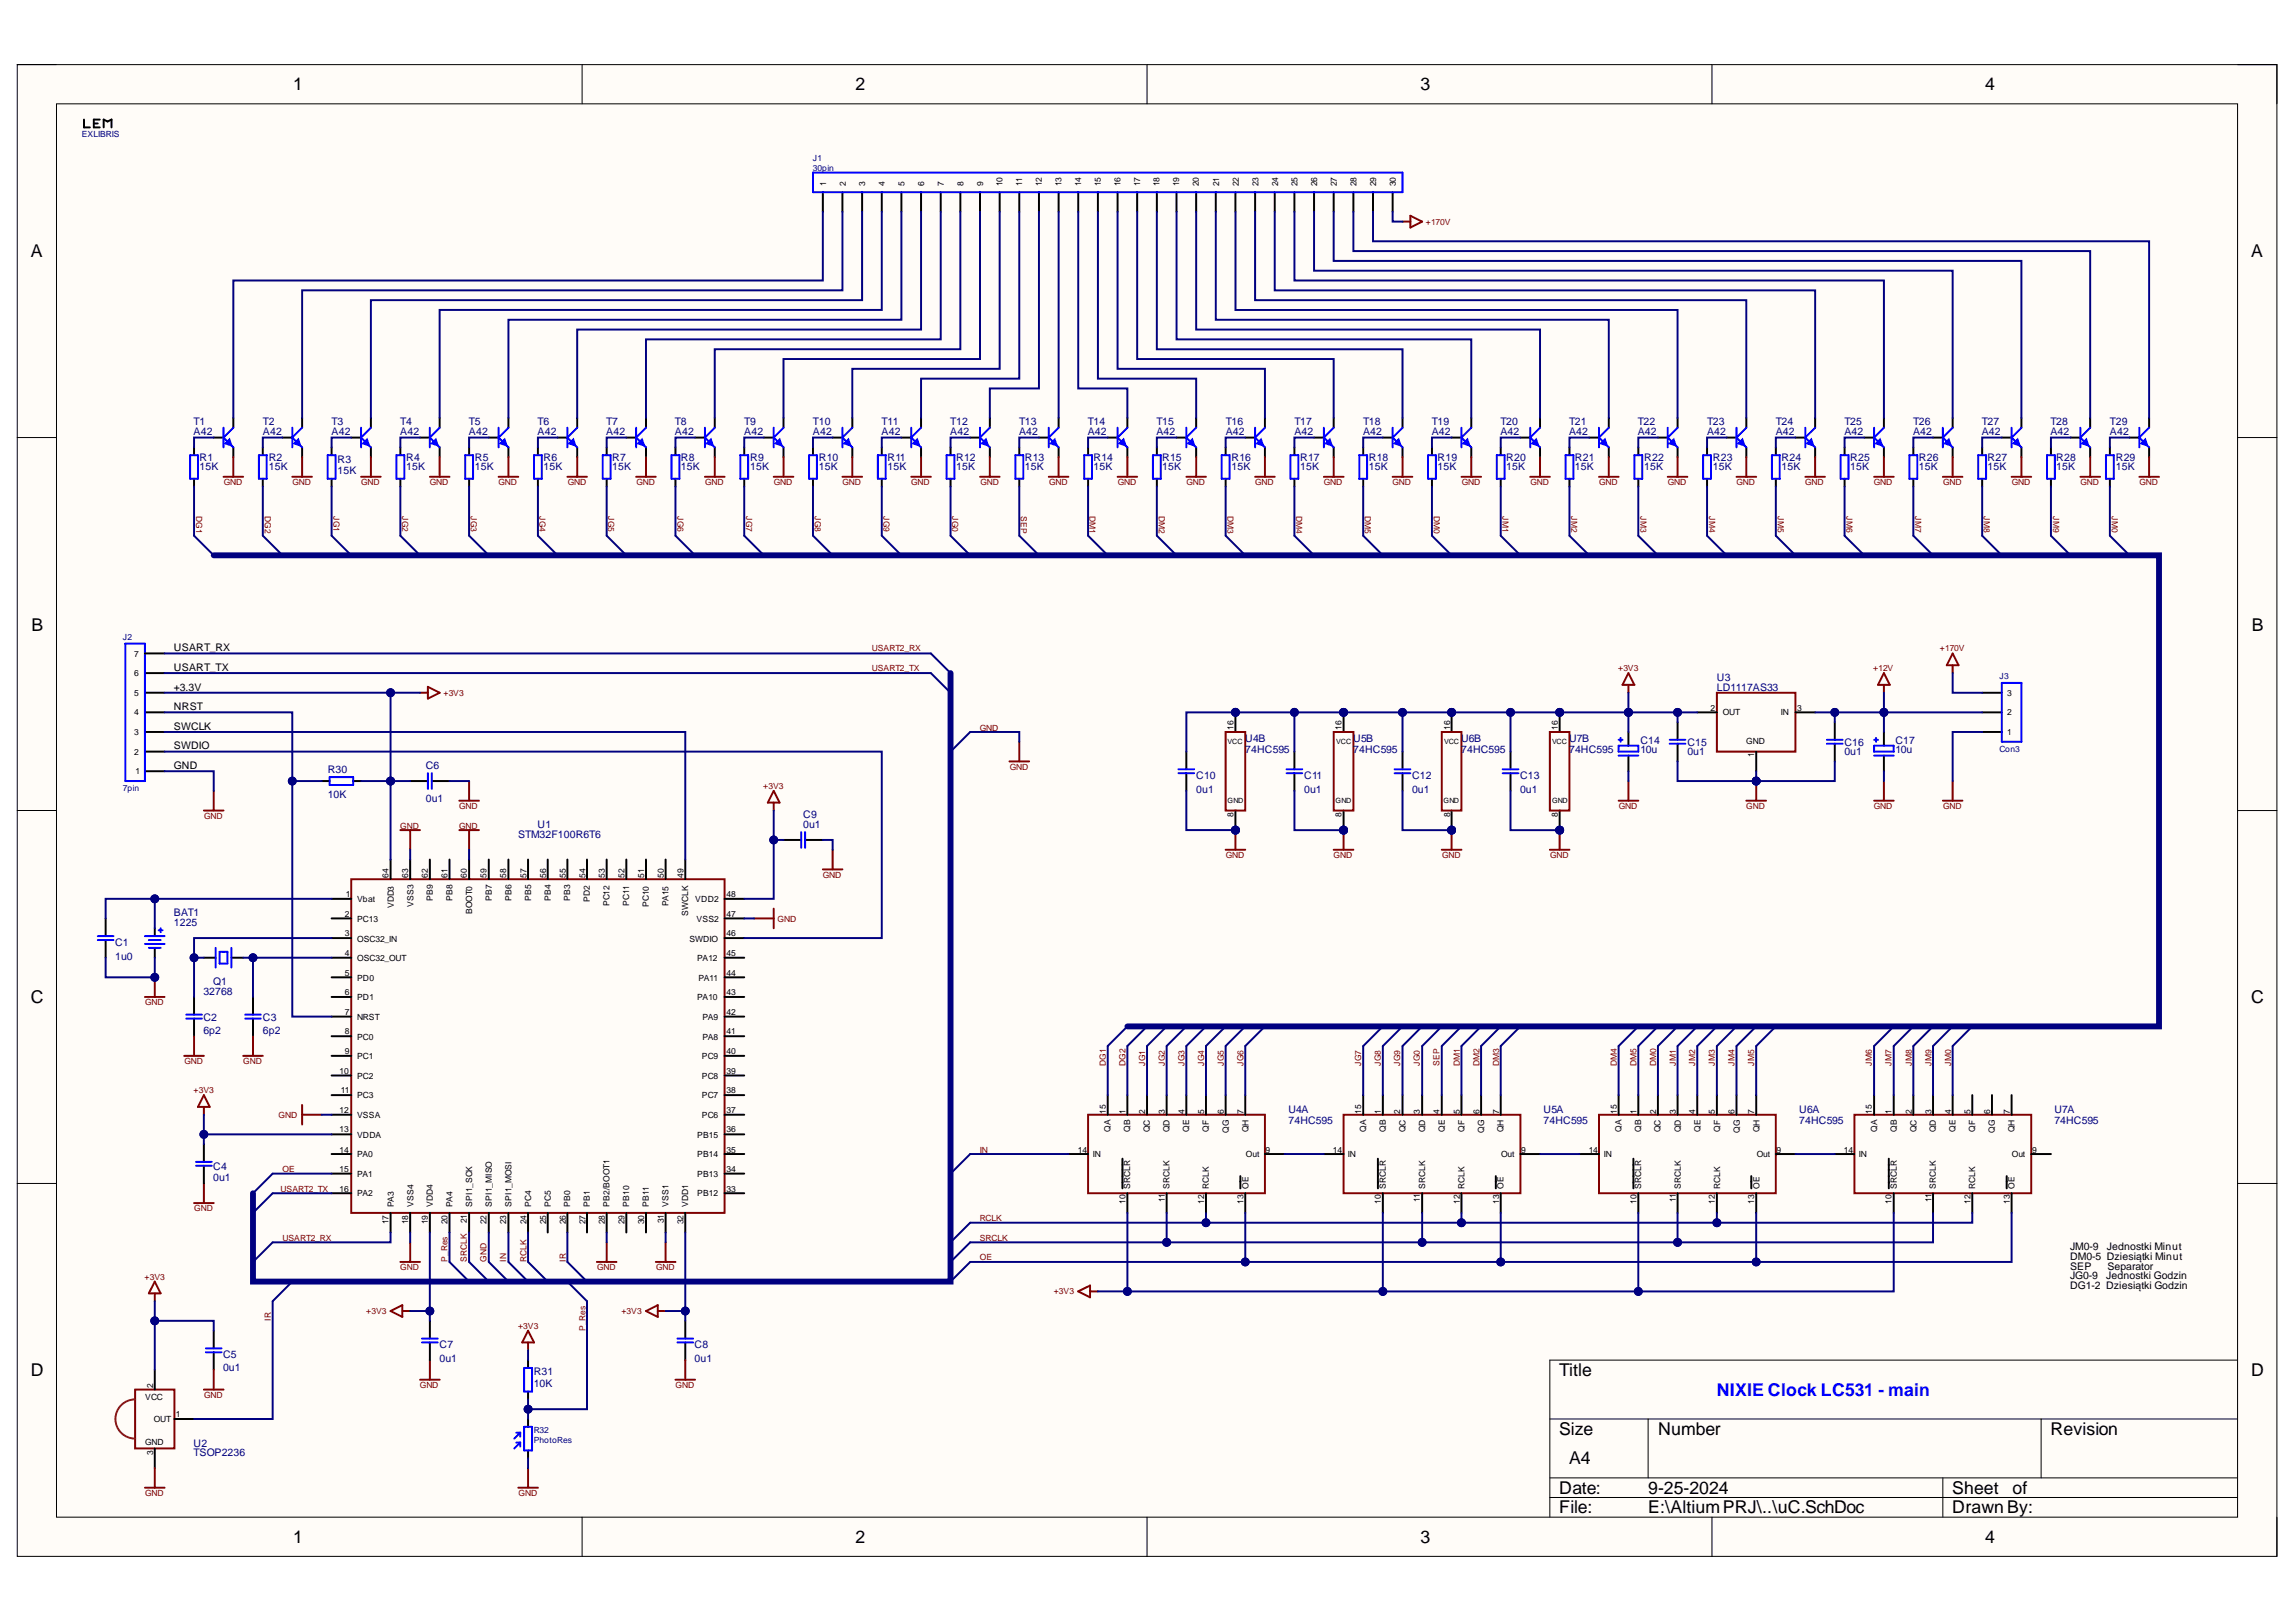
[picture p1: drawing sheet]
<svg xmlns="http://www.w3.org/2000/svg" width="297mm" height="210mm" viewBox="0 0 297 210" stroke-linecap="round" stroke-linejoin="round" font-family="sans-serif">
<defs><g id="words">
<g font-size="2.3">
<text x="37.9" y="11.7">1</text>
<text x="110.7" y="11.7">2</text>
<text x="183.8" y="11.7">3</text>
<text x="256.8" y="11.7">4</text>
<text x="4" y="33.3">A</text>
<text x="291.2" y="33.3">A</text>
<text x="4.1" y="81.6">B</text>
<text x="291.3" y="81.6">B</text>
<text x="4" y="129.8">C</text>
<text x="291.2" y="129.8">C</text>
<text x="4" y="178.1">D</text>
<text x="201.7" y="178.1">Title</text>
<text x="291.2" y="178.1">D</text>
<text x="201.7" y="185.7">Size</text>
<text x="214.5" y="185.7">Number</text>
<text x="265.3" y="185.7">Revision</text>
<text x="203" y="189.5">A4</text>
<text x="201.7" y="193.3">Date:</text>
<text x="201.7" y="195.8">File:</text>
<text x="213.2" y="193.3">9-25-2024</text>
<text x="213.2" y="195.8">E:\AltiumPRJ\..\uC.SchDoc</text>
<text x="252.6" y="193.3">Sheet</text>
<text x="252.6" y="195.8">Drawn By:</text>
<text x="260.4" y="193.3">of</text>
<text x="37.9" y="199.7">1</text>
<text x="110.7" y="199.7">2</text>
<text x="183.8" y="199.7">3</text>
<text x="256.8" y="199.7">4</text>
</g>
<text font-size="2.3" fill="#00f" x="222.1" y="180.6">NIXIE Clock LC531 - main</text>
<g font-size="1.4" fill="#000080">
<text x="25" y="55">T1</text>
<text x="25" y="56.3">A42</text>
<text x="25.8" y="59.6">R1</text>
<text x="34" y="55">T2</text>
<text x="34" y="56.3">A42</text>
<text x="34.8" y="59.6">R2</text>
<text x="42.9" y="55">T3</text>
<text x="42.9" y="56.3">A42</text>
<text x="43.7" y="59.9">R3</text>
<text x="51.8" y="55">T4</text>
<text x="51.8" y="56.3">A42</text>
<text x="52.5" y="59.6">R4</text>
<text x="60.7" y="55">T5</text>
<text x="60.7" y="56.3">A42</text>
<text x="61.4" y="59.6">R5</text>
<text x="69.6" y="55">T6</text>
<text x="69.6" y="56.3">A42</text>
<text x="70.3" y="59.6">R6</text>
<text x="78.4" y="55">T7</text>
<text x="78.4" y="56.3">A42</text>
<text x="79.2" y="59.6">R7</text>
<text x="87.3" y="55">T8</text>
<text x="87.3" y="56.3">A42</text>
<text x="88.1" y="59.6">R8</text>
<text x="96.3" y="55">T9</text>
<text x="96.3" y="56.3">A42</text>
<text x="97.1" y="59.6">R9</text>
<text x="105.2" y="55">T10</text>
<text x="105.2" y="56.3">A42</text>
<text x="105.9" y="59.6">R10</text>
<text x="114.1" y="55">T11</text>
<text x="114.1" y="56.3">A42</text>
<text x="114.8" y="59.6">R11</text>
<text x="122.9" y="55">T12</text>
<text x="122.9" y="56.3">A42</text>
<text x="123.7" y="59.6">R12</text>
<text x="131.8" y="55">T13</text>
<text x="131.8" y="56.3">A42</text>
<text x="132.6" y="59.6">R13</text>
<text x="140.7" y="55">T14</text>
<text x="140.7" y="56.3">A42</text>
<text x="141.5" y="59.6">R14</text>
<text x="149.6" y="55">T15</text>
<text x="149.6" y="56.3">A42</text>
<text x="150.4" y="59.6">R15</text>
<text x="158.6" y="55">T16</text>
<text x="158.6" y="56.3">A42</text>
<text x="159.3" y="59.6">R16</text>
<text x="167.5" y="55">T17</text>
<text x="167.5" y="56.3">A42</text>
<text x="168.2" y="59.6">R17</text>
<text x="176.3" y="55">T18</text>
<text x="176.3" y="56.3">A42</text>
<text x="177.1" y="59.6">R18</text>
<text x="185.2" y="55">T19</text>
<text x="185.2" y="56.3">A42</text>
<text x="186" y="59.6">R19</text>
<text x="194.1" y="55">T20</text>
<text x="194.1" y="56.3">A42</text>
<text x="194.9" y="59.6">R20</text>
<text x="203" y="55">T21</text>
<text x="203" y="56.3">A42</text>
<text x="203.8" y="59.6">R21</text>
<text x="211.9" y="55">T22</text>
<text x="211.9" y="56.3">A42</text>
<text x="212.7" y="59.6">R22</text>
<text x="220.8" y="55">T23</text>
<text x="220.8" y="56.3">A42</text>
<text x="221.6" y="59.6">R23</text>
<text x="229.7" y="55">T24</text>
<text x="229.7" y="56.3">A42</text>
<text x="230.5" y="59.6">R24</text>
<text x="238.6" y="55">T25</text>
<text x="238.6" y="56.3">A42</text>
<text x="239.4" y="59.6">R25</text>
<text x="247.5" y="55">T26</text>
<text x="247.5" y="56.3">A42</text>
<text x="248.3" y="59.6">R26</text>
<text x="256.4" y="55">T27</text>
<text x="256.4" y="56.3">A42</text>
<text x="257.1" y="59.6">R27</text>
<text x="265.3" y="55">T28</text>
<text x="265.3" y="56.3">A42</text>
<text x="266" y="59.6">R28</text>
<text x="273" y="55">T29</text>
<text x="273" y="56.3">A42</text>
<text x="273.7" y="59.6">R29</text>
<text x="25.8" y="60.9">15K</text>
<text x="34.8" y="60.9">15K</text>
<text x="43.7" y="61.4">15K</text>
<text x="52.5" y="60.9">15K</text>
<text x="61.4" y="60.9">15K</text>
<text x="70.3" y="60.9">15K</text>
<text x="79.2" y="60.9">15K</text>
<text x="88.1" y="60.9">15K</text>
<text x="97.1" y="60.9">15K</text>
<text x="105.9" y="60.9">15K</text>
<text x="114.8" y="60.9">15K</text>
<text x="123.7" y="60.9">15K</text>
<text x="132.6" y="60.9">15K</text>
<text x="141.5" y="60.9">15K</text>
<text x="150.4" y="60.9">15K</text>
<text x="159.3" y="60.9">15K</text>
<text x="168.2" y="60.9">15K</text>
<text x="177.1" y="60.9">15K</text>
<text x="186" y="60.9">15K</text>
<text x="194.9" y="60.9">15K</text>
<text x="203.8" y="60.9">15K</text>
<text x="212.7" y="60.9">15K</text>
<text x="221.6" y="60.9">15K</text>
<text x="230.5" y="60.9">15K</text>
<text x="239.4" y="60.9">15K</text>
<text x="248.3" y="60.9">15K</text>
<text x="257.1" y="60.9">15K</text>
<text x="266" y="60.9">15K</text>
<text x="273.7" y="60.9">15K</text>
<text x="222.1" y="88.1">U3</text>
<text x="222.1" y="89.4">LD1117AS33</text>
<text x="161.1" y="96">U4B</text>
<text x="175.1" y="96">U5B</text>
<text x="189" y="96">U6B</text>
<text x="203" y="96">U7B</text>
<text x="42.4" y="100">R30</text>
<text x="55.1" y="99.5">C6</text>
<text x="154.8" y="100.8">C10</text>
<text x="161.1" y="97.5">74HC595</text>
<text x="168.7" y="100.8">C11</text>
<text x="175.1" y="97.5">74HC595</text>
<text x="182.7" y="100.8">C12</text>
<text x="189" y="97.5">74HC595</text>
<text x="196.6" y="100.8">C13</text>
<text x="203" y="97.5">74HC595</text>
<text x="212.2" y="96.2">C14</text>
<text x="212.2" y="97.5">10u</text>
<text x="218.3" y="96.5">C15</text>
<text x="218.3" y="97.7">0u1</text>
<text x="238.6" y="96.5">C16</text>
<text x="238.6" y="97.7">0u1</text>
<text x="245.2" y="96.2">C17</text>
<text x="245.2" y="97.5">10u</text>
<text x="42.4" y="103.3">10K</text>
<text x="55.1" y="103.8">0u1</text>
<text x="69.6" y="107.1">U1</text>
<text x="103.9" y="105.9">C9</text>
<text x="103.9" y="107.1">0u1</text>
<text x="154.8" y="102.6">0u1</text>
<text x="168.7" y="102.6">0u1</text>
<text x="182.7" y="102.6">0u1</text>
<text x="196.6" y="102.6">0u1</text>
<text x="67" y="108.4">STM32F100R6T6</text>
<text x="22.5" y="118.5">BAT1</text>
<text x="22.5" y="119.8">1225</text>
<text x="14.9" y="122.4">C1</text>
<text x="14.9" y="124.2">1u0</text>
<text x="26.3" y="128.8">32768</text>
<text x="27.6" y="127.5">Q1</text>
<text x="26.3" y="132.1">C2</text>
<text x="26.3" y="133.9">6p2</text>
<text x="34" y="132.1">C3</text>
<text x="34" y="133.9">6p2</text>
<text x="166.7" y="144">U4A</text>
<text x="199.7" y="144">U5A</text>
<text x="232.8" y="144">U6A</text>
<text x="265.8" y="144">U7A</text>
<text x="166.7" y="145.5">74HC595</text>
<text x="199.7" y="145.5">74HC595</text>
<text x="232.8" y="145.5">74HC595</text>
<text x="265.8" y="145.5">74HC595</text>
<text x="27.6" y="151.4">C4</text>
<text x="27.6" y="152.9">0u1</text>
<text x="28.9" y="175.7">C5</text>
<text x="28.9" y="177.5">0u1</text>
<text x="56.9" y="174.4">C7</text>
<text x="56.9" y="176.2">0u1</text>
<text x="69" y="178">R31</text>
<text x="69" y="179.5">10K</text>
<text x="89.9" y="174.4">C8</text>
<text x="89.9" y="176.2">0u1</text>
<text x="25" y="187.2">U2</text>
<text x="25" y="188.5">TSOP2236</text>
</g>
<g font-size="1.4">
<text x="22.5" y="89.4">+3.3V</text>
<text x="22.5" y="84.3">USART_RX</text>
<text x="22.5" y="86.8">USART_TX</text>
<text x="22.5" y="94.5">SWCLK</text>
<text x="22.5" y="91.9">NRST</text>
<text x="22.5" y="97">SWDIO</text>
<text x="22.5" y="99.5">GND</text>
<text x="267.8" y="161.8">JM0-9</text>
<text x="272.5" y="161.8">Jednostki Minut</text>
<text x="267.8" y="163">DM0-5 Dziesiątki Minut</text>
<text x="267.8" y="164.3">SEP</text>
<text x="267.8" y="165.6">JG0-9</text>
<text x="267.8" y="166.8">DG1-2 Dziesiątki Godzin</text>
<text x="272.5" y="165.6">Jednostki Godzin</text>
<text x="272.6" y="164.3">Separator</text>
</g>
<g font-size="1.1" fill="#000080">
<text x="10.6" y="17.8">EXLIBRIS</text>
<text x="105.2" y="20.8">J1</text>
<text x="105.2" y="22.1">30pin</text>
<text x="15.9" y="82.8">J2</text>
<text x="258.7" y="87.9">J3</text>
<text x="258.7" y="97.3">Con3</text>
<text x="15.9" y="102.4">7pin</text>
<text x="69" y="185.4">R32</text>
<text x="69" y="186.7">PhotoRes</text>
</g>
<g font-size="1.1">
<text x="106.9" y="24.1" transform="rotate(-90 106.9 24.1)">1</text>
<text x="109.4" y="24.1" transform="rotate(-90 109.4 24.1)">2</text>
<text x="111.9" y="24.1" transform="rotate(-90 111.9 24.1)">3</text>
<text x="114.5" y="24.1" transform="rotate(-90 114.5 24.1)">4</text>
<text x="117" y="24.1" transform="rotate(-90 117 24.1)">5</text>
<text x="119.6" y="24.1" transform="rotate(-90 119.6 24.1)">6</text>
<text x="122.1" y="24.1" transform="rotate(-90 122.1 24.1)">7</text>
<text x="124.6" y="24.1" transform="rotate(-90 124.6 24.1)">8</text>
<text x="127.2" y="24.1" transform="rotate(-90 127.2 24.1)">9</text>
<text x="129.7" y="24.1" transform="rotate(-90 129.7 24.1)">10</text>
<text x="132.3" y="24.1" transform="rotate(-90 132.3 24.1)">11</text>
<text x="134.8" y="24.1" transform="rotate(-90 134.8 24.1)">12</text>
<text x="137.3" y="24.1" transform="rotate(-90 137.3 24.1)">13</text>
<text x="139.9" y="24.1" transform="rotate(-90 139.9 24.1)">14</text>
<text x="142.4" y="24.1" transform="rotate(-90 142.4 24.1)">15</text>
<text x="144.9" y="24.1" transform="rotate(-90 144.9 24.1)">16</text>
<text x="147.5" y="24.1" transform="rotate(-90 147.5 24.1)">17</text>
<text x="150" y="24.1" transform="rotate(-90 150 24.1)">18</text>
<text x="152.6" y="24.1" transform="rotate(-90 152.6 24.1)">19</text>
<text x="155.1" y="24.1" transform="rotate(-90 155.1 24.1)">20</text>
<text x="157.7" y="24.1" transform="rotate(-90 157.7 24.1)">21</text>
<text x="160.3" y="24.1" transform="rotate(-90 160.3 24.1)">22</text>
<text x="162.8" y="24.1" transform="rotate(-90 162.8 24.1)">23</text>
<text x="165.3" y="24.1" transform="rotate(-90 165.3 24.1)">24</text>
<text x="167.9" y="24.1" transform="rotate(-90 167.9 24.1)">25</text>
<text x="170.4" y="24.1" transform="rotate(-90 170.4 24.1)">26</text>
<text x="173" y="24.1" transform="rotate(-90 173 24.1)">27</text>
<text x="175.5" y="24.1" transform="rotate(-90 175.5 24.1)">28</text>
<text x="178" y="24.1" transform="rotate(-90 178 24.1)">29</text>
<text x="180.6" y="24.1" transform="rotate(-90 180.6 24.1)">30</text>
<text x="17.3" y="87.5">6</text>
<text x="17.3" y="85">7</text>
<text x="17.3" y="95.1">3</text>
<text x="17.3" y="92.6">4</text>
<text x="17.3" y="90.1">5</text>
<text x="159.6" y="94.5" transform="rotate(-90 159.6 94.5)">16</text>
<text x="173.5" y="94.5" transform="rotate(-90 173.5 94.5)">16</text>
<text x="187.6" y="94.5" transform="rotate(-90 187.6 94.5)">16</text>
<text x="201.6" y="94.5" transform="rotate(-90 201.6 94.5)">16</text>
<text x="221.3" y="92">2</text>
<text x="222.9" y="92.6">OUT</text>
<text x="230.4" y="92.6">IN</text>
<text x="232.5" y="92">3</text>
<text x="259.7" y="95.1">1</text>
<text x="259.7" y="92.6">2</text>
<text x="259.7" y="90.1">3</text>
<text x="17.3" y="97.7">2</text>
<text x="17.5" y="100.2">1</text>
<text x="225.9" y="96.3">GND</text>
<text x="226.9" y="97.9" transform="rotate(-90 226.9 97.9)">1</text>
<text x="159.6" y="105.7" transform="rotate(-90 159.6 105.7)">8</text>
<text x="173.5" y="105.7" transform="rotate(-90 173.5 105.7)">8</text>
<text x="187.6" y="105.7" transform="rotate(-90 187.6 105.7)">8</text>
<text x="201.6" y="105.7" transform="rotate(-90 201.6 105.7)">8</text>
<text x="50.3" y="113.6" transform="rotate(-90 50.3 113.6)">64</text>
<text x="52.8" y="113.6" transform="rotate(-90 52.8 113.6)">63</text>
<text x="55.3" y="113.6" transform="rotate(-90 55.3 113.6)">62</text>
<text x="57.9" y="113.6" transform="rotate(-90 57.9 113.6)">61</text>
<text x="60.4" y="113.6" transform="rotate(-90 60.4 113.6)">60</text>
<text x="63" y="113.6" transform="rotate(-90 63 113.6)">59</text>
<text x="65.5" y="113.6" transform="rotate(-90 65.5 113.6)">58</text>
<text x="68.1" y="113.6" transform="rotate(-90 68.1 113.6)">57</text>
<text x="70.7" y="113.6" transform="rotate(-90 70.7 113.6)">56</text>
<text x="73.2" y="113.6" transform="rotate(-90 73.2 113.6)">55</text>
<text x="75.7" y="113.6" transform="rotate(-90 75.7 113.6)">54</text>
<text x="78.3" y="113.6" transform="rotate(-90 78.3 113.6)">53</text>
<text x="80.8" y="113.6" transform="rotate(-90 80.8 113.6)">52</text>
<text x="83.3" y="113.6" transform="rotate(-90 83.3 113.6)">51</text>
<text x="85.9" y="113.6" transform="rotate(-90 85.9 113.6)">50</text>
<text x="88.4" y="113.6" transform="rotate(-90 88.4 113.6)">49</text>
<text x="44.6" y="118.6">2</text>
<text x="44.8" y="116.1">1</text>
<text x="46.2" y="116.7">Vbat</text>
<text x="46.2" y="119.3">PC13</text>
<text x="50.9" y="117.5" transform="rotate(-90 50.9 117.5)">VDD3</text>
<text x="53.5" y="117.4" transform="rotate(-90 53.5 117.4)">VSS3</text>
<text x="56" y="116.6" transform="rotate(-90 56 116.6)">PB9</text>
<text x="58.6" y="116.6" transform="rotate(-90 58.6 116.6)">PB8</text>
<text x="61.1" y="118.3" transform="rotate(-90 61.1 118.3)">BOOT0</text>
<text x="63.6" y="116.6" transform="rotate(-90 63.6 116.6)">PB7</text>
<text x="66.2" y="116.6" transform="rotate(-90 66.2 116.6)">PB6</text>
<text x="68.7" y="116.6" transform="rotate(-90 68.7 116.6)">PB5</text>
<text x="71.2" y="116.6" transform="rotate(-90 71.2 116.6)">PB4</text>
<text x="73.8" y="116.6" transform="rotate(-90 73.8 116.6)">PB3</text>
<text x="76.3" y="116.7" transform="rotate(-90 76.3 116.7)">PD2</text>
<text x="78.9" y="117.3" transform="rotate(-90 78.9 117.3)">PC12</text>
<text x="81.4" y="117.2" transform="rotate(-90 81.4 117.2)">PC11</text>
<text x="83.9" y="117.4" transform="rotate(-90 83.9 117.4)">PC10</text>
<text x="86.5" y="117.3" transform="rotate(-90 86.5 117.3)">PA15</text>
<text x="89" y="118.5" transform="rotate(-90 89 118.5)">SWCLK</text>
<text x="89.9" y="116.7">VDD2</text>
<text x="90.1" y="119.3">VSS2</text>
<text x="94" y="118.6">47</text>
<text x="94" y="116.1">48</text>
<text x="44.6" y="121.2">3</text>
<text x="44.6" y="123.7">4</text>
<text x="46.2" y="121.8">OSC32_IN</text>
<text x="46.2" y="124.4">OSC32_OUT</text>
<text x="89.2" y="121.8">SWDIO</text>
<text x="90.2" y="124.4">PA12</text>
<text x="94" y="123.7">45</text>
<text x="94" y="121.2">46</text>
<text x="44.6" y="126.2">5</text>
<text x="44.6" y="128.8">6</text>
<text x="44.6" y="131.3">7</text>
<text x="46.2" y="126.9">PD0</text>
<text x="46.2" y="129.5">PD1</text>
<text x="46.2" y="132">NRST</text>
<text x="90.2" y="129.5">PA10</text>
<text x="90.4" y="126.9">PA11</text>
<text x="90.9" y="132">PA9</text>
<text x="94" y="131.3">42</text>
<text x="94" y="128.8">43</text>
<text x="94" y="126.2">44</text>
<text x="44.6" y="133.9">8</text>
<text x="44.6" y="136.4">9</text>
<text x="46.2" y="134.5">PC0</text>
<text x="46.2" y="137.1">PC1</text>
<text x="90.8" y="137.1">PC9</text>
<text x="90.9" y="134.5">PA8</text>
<text x="94" y="136.4">40</text>
<text x="94" y="133.9">41</text>
<text x="43.9" y="138.9">10</text>
<text x="43.9" y="144">12</text>
<text x="44.1" y="141.5">11</text>
<text x="46.2" y="139.6">PC2</text>
<text x="46.2" y="142.1">PC3</text>
<text x="90.8" y="142.1">PC7</text>
<text x="90.8" y="139.6">PC8</text>
<text x="94" y="144">37</text>
<text x="94" y="141.5">38</text>
<text x="94" y="138.9">39</text>
<text x="43.9" y="146.5">13</text>
<text x="43.9" y="149.2">14</text>
<text x="46.2" y="144.7">VSSA</text>
<text x="46.2" y="147.2">VDDA</text>
<text x="46.2" y="149.7">PA0</text>
<text x="90.2" y="149.7">PB14</text>
<text x="90.2" y="147.2">PB15</text>
<text x="90.8" y="144.7">PC6</text>
<text x="94" y="149.2">35</text>
<text x="94" y="146.5">36</text>
<text x="139.4" y="149.2">14</text>
<text x="141.4" y="149.7">IN</text>
<text x="143.1" y="144.2" transform="rotate(-90 143.1 144.2)">15</text>
<text x="143.7" y="146.5" transform="rotate(-90 143.7 146.5)">QA</text>
<text x="145.6" y="144.2" transform="rotate(-90 145.6 144.2)">1</text>
<text x="146.2" y="146.5" transform="rotate(-90 146.2 146.5)">QB</text>
<text x="148.2" y="144.2" transform="rotate(-90 148.2 144.2)">2</text>
<text x="148.8" y="146.5" transform="rotate(-90 148.8 146.5)">QC</text>
<text x="150.7" y="144.2" transform="rotate(-90 150.7 144.2)">3</text>
<text x="151.3" y="146.5" transform="rotate(-90 151.3 146.5)">QD</text>
<text x="153.2" y="144.2" transform="rotate(-90 153.2 144.2)">4</text>
<text x="153.8" y="146.5" transform="rotate(-90 153.8 146.5)">QE</text>
<text x="155.8" y="144.2" transform="rotate(-90 155.8 144.2)">5</text>
<text x="156.4" y="146.5" transform="rotate(-90 156.4 146.5)">QF</text>
<text x="158.3" y="144.2" transform="rotate(-90 158.3 144.2)">6</text>
<text x="159" y="146.6" transform="rotate(-90 159 146.6)">QG</text>
<text x="160.9" y="144.2" transform="rotate(-90 160.9 144.2)">7</text>
<text x="161.2" y="149.7">Out</text>
<text x="161.5" y="146.5" transform="rotate(-90 161.5 146.5)">QH</text>
<text x="163.7" y="149.2">9</text>
<text x="172.4" y="149.2">14</text>
<text x="174.4" y="149.7">IN</text>
<text x="176.1" y="144.2" transform="rotate(-90 176.1 144.2)">15</text>
<text x="176.8" y="146.5" transform="rotate(-90 176.8 146.5)">QA</text>
<text x="178.6" y="144.2" transform="rotate(-90 178.6 144.2)">1</text>
<text x="179.3" y="146.5" transform="rotate(-90 179.3 146.5)">QB</text>
<text x="181.2" y="144.2" transform="rotate(-90 181.2 144.2)">2</text>
<text x="181.8" y="146.5" transform="rotate(-90 181.8 146.5)">QC</text>
<text x="183.7" y="144.2" transform="rotate(-90 183.7 144.2)">3</text>
<text x="184.4" y="146.5" transform="rotate(-90 184.4 146.5)">QD</text>
<text x="186.2" y="144.2" transform="rotate(-90 186.2 144.2)">4</text>
<text x="186.9" y="146.5" transform="rotate(-90 186.9 146.5)">QE</text>
<text x="188.9" y="144.2" transform="rotate(-90 188.9 144.2)">5</text>
<text x="189.5" y="146.5" transform="rotate(-90 189.5 146.5)">QF</text>
<text x="191.4" y="144.2" transform="rotate(-90 191.4 144.2)">6</text>
<text x="192" y="146.6" transform="rotate(-90 192 146.6)">QG</text>
<text x="193.9" y="144.2" transform="rotate(-90 193.9 144.2)">7</text>
<text x="194.2" y="149.7">Out</text>
<text x="194.5" y="146.5" transform="rotate(-90 194.5 146.5)">QH</text>
<text x="196.8" y="149.2">9</text>
<text x="205.5" y="149.2">14</text>
<text x="207.5" y="149.7">IN</text>
<text x="209.2" y="144.2" transform="rotate(-90 209.2 144.2)">15</text>
<text x="209.8" y="146.5" transform="rotate(-90 209.8 146.5)">QA</text>
<text x="211.7" y="144.2" transform="rotate(-90 211.7 144.2)">1</text>
<text x="212.3" y="146.5" transform="rotate(-90 212.3 146.5)">QB</text>
<text x="214.2" y="144.2" transform="rotate(-90 214.2 144.2)">2</text>
<text x="214.8" y="146.5" transform="rotate(-90 214.8 146.5)">QC</text>
<text x="216.8" y="144.2" transform="rotate(-90 216.8 144.2)">3</text>
<text x="217.5" y="146.5" transform="rotate(-90 217.5 146.5)">QD</text>
<text x="219.3" y="144.2" transform="rotate(-90 219.3 144.2)">4</text>
<text x="220" y="146.5" transform="rotate(-90 220 146.5)">QE</text>
<text x="221.9" y="144.2" transform="rotate(-90 221.9 144.2)">5</text>
<text x="222.5" y="146.5" transform="rotate(-90 222.5 146.5)">QF</text>
<text x="224.4" y="144.2" transform="rotate(-90 224.4 144.2)">6</text>
<text x="225.1" y="146.6" transform="rotate(-90 225.1 146.6)">QG</text>
<text x="226.9" y="144.2" transform="rotate(-90 226.9 144.2)">7</text>
<text x="227.3" y="149.7">Out</text>
<text x="227.6" y="146.5" transform="rotate(-90 227.6 146.5)">QH</text>
<text x="229.8" y="149.2">9</text>
<text x="238.5" y="149.2">14</text>
<text x="240.5" y="149.7">IN</text>
<text x="242.2" y="144.2" transform="rotate(-90 242.2 144.2)">15</text>
<text x="242.8" y="146.5" transform="rotate(-90 242.8 146.5)">QA</text>
<text x="244.7" y="144.2" transform="rotate(-90 244.7 144.2)">1</text>
<text x="245.4" y="146.5" transform="rotate(-90 245.4 146.5)">QB</text>
<text x="247.3" y="144.2" transform="rotate(-90 247.3 144.2)">2</text>
<text x="247.9" y="146.5" transform="rotate(-90 247.9 146.5)">QC</text>
<text x="249.9" y="144.2" transform="rotate(-90 249.9 144.2)">3</text>
<text x="250.5" y="146.5" transform="rotate(-90 250.5 146.5)">QD</text>
<text x="252.4" y="144.2" transform="rotate(-90 252.4 144.2)">4</text>
<text x="253" y="146.5" transform="rotate(-90 253 146.5)">QE</text>
<text x="254.9" y="144.2" transform="rotate(-90 254.9 144.2)">5</text>
<text x="255.5" y="146.5" transform="rotate(-90 255.5 146.5)">QF</text>
<text x="257.5" y="144.2" transform="rotate(-90 257.5 144.2)">6</text>
<text x="258.1" y="146.6" transform="rotate(-90 258.1 146.6)">QG</text>
<text x="260" y="144.2" transform="rotate(-90 260 144.2)">7</text>
<text x="260.3" y="149.7">Out</text>
<text x="260.6" y="146.5" transform="rotate(-90 260.6 146.5)">QH</text>
<text x="262.9" y="149.2">9</text>
<text x="43.9" y="151.7">15</text>
<text x="43.9" y="154.2">16</text>
<text x="46.2" y="152.3">PA1</text>
<text x="46.2" y="154.8">PA2</text>
<text x="90.2" y="154.8">PB12</text>
<text x="90.2" y="152.3">PB13</text>
<text x="94" y="154.2">33</text>
<text x="94" y="151.7">34</text>
<text x="145.6" y="155.8" transform="rotate(-90 145.6 155.8)">10</text>
<text x="146.2" y="153.8" transform="rotate(-90 146.2 153.8)">SRCLR</text>
<text x="150.7" y="155.6" transform="rotate(-90 150.7 155.6)">11</text>
<text x="151.3" y="153.8" transform="rotate(-90 151.3 153.8)">SRCLK</text>
<text x="155.8" y="155.8" transform="rotate(-90 155.8 155.8)">12</text>
<text x="156.4" y="153.8" transform="rotate(-90 156.4 153.8)">RCLK</text>
<text x="160.9" y="155.8" transform="rotate(-90 160.9 155.8)">13</text>
<text x="161.5" y="153.8" transform="rotate(-90 161.5 153.8)">OE</text>
<text x="178.6" y="155.8" transform="rotate(-90 178.6 155.8)">10</text>
<text x="179.3" y="153.8" transform="rotate(-90 179.3 153.8)">SRCLR</text>
<text x="183.7" y="155.6" transform="rotate(-90 183.7 155.6)">11</text>
<text x="184.4" y="153.8" transform="rotate(-90 184.4 153.8)">SRCLK</text>
<text x="188.9" y="155.8" transform="rotate(-90 188.9 155.8)">12</text>
<text x="189.5" y="153.8" transform="rotate(-90 189.5 153.8)">RCLK</text>
<text x="193.9" y="155.8" transform="rotate(-90 193.9 155.8)">13</text>
<text x="194.5" y="153.8" transform="rotate(-90 194.5 153.8)">OE</text>
<text x="211.7" y="155.8" transform="rotate(-90 211.7 155.8)">10</text>
<text x="212.3" y="153.8" transform="rotate(-90 212.3 153.8)">SRCLR</text>
<text x="216.8" y="155.6" transform="rotate(-90 216.8 155.6)">11</text>
<text x="217.5" y="153.8" transform="rotate(-90 217.5 153.8)">SRCLK</text>
<text x="221.9" y="155.8" transform="rotate(-90 221.9 155.8)">12</text>
<text x="222.5" y="153.8" transform="rotate(-90 222.5 153.8)">RCLK</text>
<text x="226.9" y="155.8" transform="rotate(-90 226.9 155.8)">13</text>
<text x="227.6" y="153.8" transform="rotate(-90 227.6 153.8)">OE</text>
<text x="244.7" y="155.8" transform="rotate(-90 244.7 155.8)">10</text>
<text x="245.4" y="153.8" transform="rotate(-90 245.4 153.8)">SRCLR</text>
<text x="249.9" y="155.6" transform="rotate(-90 249.9 155.6)">11</text>
<text x="250.5" y="153.8" transform="rotate(-90 250.5 153.8)">SRCLK</text>
<text x="254.9" y="155.8" transform="rotate(-90 254.9 155.8)">12</text>
<text x="255.5" y="153.8" transform="rotate(-90 255.5 153.8)">RCLK</text>
<text x="260" y="155.8" transform="rotate(-90 260 155.8)">13</text>
<text x="260.6" y="153.8" transform="rotate(-90 260.6 153.8)">OE</text>
<text x="50.3" y="158.5" transform="rotate(-90 50.3 158.5)">17</text>
<text x="50.9" y="156.2" transform="rotate(-90 50.9 156.2)">PA3</text>
<text x="52.8" y="158.5" transform="rotate(-90 52.8 158.5)">18</text>
<text x="53.5" y="156.2" transform="rotate(-90 53.5 156.2)">VSS4</text>
<text x="55.3" y="158.5" transform="rotate(-90 55.3 158.5)">19</text>
<text x="56" y="156.2" transform="rotate(-90 56 156.2)">VDD4</text>
<text x="57.9" y="158.5" transform="rotate(-90 57.9 158.5)">20</text>
<text x="58.6" y="156.2" transform="rotate(-90 58.6 156.2)">PA4</text>
<text x="60.4" y="158.3" transform="rotate(-90 60.4 158.3)">21</text>
<text x="61.1" y="156.2" transform="rotate(-90 61.1 156.2)">SPI1_SCK</text>
<text x="63" y="158.5" transform="rotate(-90 63 158.5)">22</text>
<text x="63.6" y="156.2" transform="rotate(-90 63.6 156.2)">SPI1_MISO</text>
<text x="65.5" y="158.5" transform="rotate(-90 65.5 158.5)">23</text>
<text x="66.2" y="156.2" transform="rotate(-90 66.2 156.2)">SPI1_MOSI</text>
<text x="68.1" y="158.5" transform="rotate(-90 68.1 158.5)">24</text>
<text x="68.7" y="156.2" transform="rotate(-90 68.7 156.2)">PC4</text>
<text x="70.7" y="158.5" transform="rotate(-90 70.7 158.5)">25</text>
<text x="71.2" y="156.2" transform="rotate(-90 71.2 156.2)">PC5</text>
<text x="73.2" y="158.5" transform="rotate(-90 73.2 158.5)">26</text>
<text x="73.8" y="156.2" transform="rotate(-90 73.8 156.2)">PB0</text>
<text x="75.7" y="158.5" transform="rotate(-90 75.7 158.5)">27</text>
<text x="76.3" y="156.2" transform="rotate(-90 76.3 156.2)">PB1</text>
<text x="78.3" y="158.5" transform="rotate(-90 78.3 158.5)">28</text>
<text x="78.9" y="156.2" transform="rotate(-90 78.9 156.2)">PB2/BOOT1</text>
<text x="80.8" y="158.5" transform="rotate(-90 80.8 158.5)">29</text>
<text x="81.4" y="156.2" transform="rotate(-90 81.4 156.2)">PB10</text>
<text x="83.3" y="158.5" transform="rotate(-90 83.3 158.5)">30</text>
<text x="83.9" y="156.2" transform="rotate(-90 83.9 156.2)">PB11</text>
<text x="85.9" y="158.3" transform="rotate(-90 85.9 158.3)">31</text>
<text x="86.5" y="156.2" transform="rotate(-90 86.5 156.2)">VSS1</text>
<text x="88.4" y="158.5" transform="rotate(-90 88.4 158.5)">32</text>
<text x="89" y="156.2" transform="rotate(-90 89 156.2)">VDD1</text>
<text x="19.8" y="179.6" transform="rotate(-90 19.8 179.6)">2</text>
<text x="18.8" y="181.1">VCC</text>
<text x="19.9" y="184.1">OUT</text>
<text x="22.8" y="183.4">1</text>
<text x="18.8" y="187">GND</text>
<text x="19.8" y="188.3" transform="rotate(-90 19.8 188.3)">3</text>
</g>
<g font-size="1.1" fill="#800000">
<text x="184.5" y="29.1">+170V</text>
<text x="28.9" y="62.7">GND</text>
<text x="37.8" y="62.7">GND</text>
<text x="46.7" y="62.7">GND</text>
<text x="55.6" y="62.7">GND</text>
<text x="64.5" y="62.7">GND</text>
<text x="73.4" y="62.7">GND</text>
<text x="82.3" y="62.7">GND</text>
<text x="91.2" y="62.7">GND</text>
<text x="100.1" y="62.7">GND</text>
<text x="109" y="62.7">GND</text>
<text x="117.9" y="62.7">GND</text>
<text x="126.8" y="62.7">GND</text>
<text x="135.7" y="62.7">GND</text>
<text x="144.6" y="62.7">GND</text>
<text x="153.5" y="62.7">GND</text>
<text x="162.4" y="62.7">GND</text>
<text x="171.3" y="62.7">GND</text>
<text x="180.1" y="62.7">GND</text>
<text x="189.1" y="62.7">GND</text>
<text x="198" y="62.7">GND</text>
<text x="206.9" y="62.7">GND</text>
<text x="215.8" y="62.7">GND</text>
<text x="224.7" y="62.7">GND</text>
<text x="233.5" y="62.7">GND</text>
<text x="242.4" y="62.7">GND</text>
<text x="251.4" y="62.7">GND</text>
<text x="260.3" y="62.7">GND</text>
<text x="269.2" y="62.7">GND</text>
<text x="276.8" y="62.7">GND</text>
<text x="25.4" y="66.8" transform="rotate(90 25.4 66.8)">DG1</text>
<text x="34.3" y="66.8" transform="rotate(90 34.3 66.8)">DG2</text>
<text x="43.2" y="66.8" transform="rotate(90 43.2 66.8)">JG1</text>
<text x="52" y="66.8" transform="rotate(90 52 66.8)">JG2</text>
<text x="60.9" y="66.8" transform="rotate(90 60.9 66.8)">JG3</text>
<text x="69.8" y="66.8" transform="rotate(90 69.8 66.8)">JG4</text>
<text x="78.7" y="66.8" transform="rotate(90 78.7 66.8)">JG5</text>
<text x="87.7" y="66.8" transform="rotate(90 87.7 66.8)">JG6</text>
<text x="96.5" y="66.8" transform="rotate(90 96.5 66.8)">JG7</text>
<text x="105.4" y="66.8" transform="rotate(90 105.4 66.8)">JG8</text>
<text x="114.3" y="66.8" transform="rotate(90 114.3 66.8)">JG9</text>
<text x="123.2" y="66.8" transform="rotate(90 123.2 66.8)">JG0</text>
<text x="132.1" y="66.8" transform="rotate(90 132.1 66.8)">SEP</text>
<text x="141" y="66.8" transform="rotate(90 141 66.8)">DM1</text>
<text x="149.9" y="66.8" transform="rotate(90 149.9 66.8)">DM2</text>
<text x="158.8" y="66.8" transform="rotate(90 158.8 66.8)">DM3</text>
<text x="167.7" y="66.8" transform="rotate(90 167.7 66.8)">DM4</text>
<text x="176.6" y="66.8" transform="rotate(90 176.6 66.8)">DM5</text>
<text x="185.5" y="66.8" transform="rotate(90 185.5 66.8)">DM0</text>
<text x="194.4" y="66.8" transform="rotate(90 194.4 66.8)">JM1</text>
<text x="203.2" y="66.8" transform="rotate(90 203.2 66.8)">JM2</text>
<text x="212.2" y="66.8" transform="rotate(90 212.2 66.8)">JM3</text>
<text x="221.1" y="66.8" transform="rotate(90 221.1 66.8)">JM4</text>
<text x="230" y="66.8" transform="rotate(90 230 66.8)">JM5</text>
<text x="238.9" y="66.8" transform="rotate(90 238.9 66.8)">JM6</text>
<text x="247.8" y="66.8" transform="rotate(90 247.8 66.8)">JM7</text>
<text x="256.6" y="66.8" transform="rotate(90 256.6 66.8)">JM8</text>
<text x="265.6" y="66.8" transform="rotate(90 265.6 66.8)">JM9</text>
<text x="273.2" y="66.8" transform="rotate(90 273.2 66.8)">JM0</text>
<text x="112.8" y="84.3">USART2_RX</text>
<text x="112.8" y="86.8">USART2_TX</text>
<text x="209.3" y="86.8">+3V3</text>
<text x="242.3" y="86.8">+12V</text>
<text x="251" y="84.3">+170V</text>
<text x="57.4" y="90.1">+3V3</text>
<text x="126.8" y="94.5">GND</text>
<text x="130.6" y="99.6">GND</text>
<text x="26.4" y="105.9">GND</text>
<text x="51.8" y="107.2">GND</text>
<text x="59.4" y="107.2">GND</text>
<text x="59.4" y="104.7">GND</text>
<text x="98.7" y="102.1">+3V3</text>
<text x="209.4" y="104.7">GND</text>
<text x="225.9" y="104.7">GND</text>
<text x="242.4" y="104.7">GND</text>
<text x="251.4" y="104.7">GND</text>
<text x="106.4" y="113.6">GND</text>
<text x="158.6" y="111">GND</text>
<text x="172.5" y="111">GND</text>
<text x="186.6" y="111">GND</text>
<text x="200.5" y="111">GND</text>
<text x="100.6" y="119.3">GND</text>
<text x="18.8" y="130">GND</text>
<text x="23.9" y="137.7">GND</text>
<text x="31.5" y="137.7">GND</text>
<text x="143.1" y="137.9" transform="rotate(-90 143.1 137.9)">DG1</text>
<text x="145.6" y="137.9" transform="rotate(-90 145.6 137.9)">DG2</text>
<text x="148.2" y="137.9" transform="rotate(-90 148.2 137.9)">JG1</text>
<text x="150.7" y="137.9" transform="rotate(-90 150.7 137.9)">JG2</text>
<text x="153.2" y="137.9" transform="rotate(-90 153.2 137.9)">JG3</text>
<text x="155.8" y="137.9" transform="rotate(-90 155.8 137.9)">JG4</text>
<text x="158.3" y="137.9" transform="rotate(-90 158.3 137.9)">JG5</text>
<text x="160.9" y="137.9" transform="rotate(-90 160.9 137.9)">JG6</text>
<text x="176.1" y="137.9" transform="rotate(-90 176.1 137.9)">JG7</text>
<text x="178.6" y="137.9" transform="rotate(-90 178.6 137.9)">JG8</text>
<text x="181.2" y="137.9" transform="rotate(-90 181.2 137.9)">JG9</text>
<text x="183.7" y="137.9" transform="rotate(-90 183.7 137.9)">JG0</text>
<text x="186.2" y="137.9" transform="rotate(-90 186.2 137.9)">SEP</text>
<text x="188.9" y="137.9" transform="rotate(-90 188.9 137.9)">DM1</text>
<text x="191.4" y="137.9" transform="rotate(-90 191.4 137.9)">DM2</text>
<text x="193.9" y="137.9" transform="rotate(-90 193.9 137.9)">DM3</text>
<text x="209.2" y="137.9" transform="rotate(-90 209.2 137.9)">DM4</text>
<text x="211.7" y="137.9" transform="rotate(-90 211.7 137.9)">DM5</text>
<text x="214.2" y="137.9" transform="rotate(-90 214.2 137.9)">DM0</text>
<text x="216.8" y="137.9" transform="rotate(-90 216.8 137.9)">JM1</text>
<text x="219.3" y="137.9" transform="rotate(-90 219.3 137.9)">JM2</text>
<text x="221.9" y="137.9" transform="rotate(-90 221.9 137.9)">JM3</text>
<text x="224.4" y="137.9" transform="rotate(-90 224.4 137.9)">JM4</text>
<text x="226.9" y="137.9" transform="rotate(-90 226.9 137.9)">JM5</text>
<text x="242.2" y="137.9" transform="rotate(-90 242.2 137.9)">JM6</text>
<text x="244.7" y="137.9" transform="rotate(-90 244.7 137.9)">JM7</text>
<text x="247.3" y="137.9" transform="rotate(-90 247.3 137.9)">JM8</text>
<text x="249.9" y="137.9" transform="rotate(-90 249.9 137.9)">JM9</text>
<text x="252.4" y="137.9" transform="rotate(-90 252.4 137.9)">JM0</text>
<text x="25" y="141.5">+3V3</text>
<text x="36" y="144.7">GND</text>
<text x="126.8" y="149.2">IN</text>
<text x="36.3" y="154.2">USART2_TX</text>
<text x="36.6" y="151.7">OE</text>
<text x="25.1" y="156.8">GND</text>
<text x="36.6" y="160.6">USART2_RX</text>
<text x="126.8" y="158">RCLK</text>
<text x="126.8" y="160.6">SRCLK</text>
<text x="18.7" y="165.6">+3V3</text>
<text x="51.8" y="164.4">GND</text>
<text x="57.9" y="163.3" transform="rotate(-90 57.9 163.3)">P_Res</text>
<text x="60.4" y="163.3" transform="rotate(-90 60.4 163.3)">SRCLK</text>
<text x="63" y="163.3" transform="rotate(-90 63 163.3)">GND</text>
<text x="65.5" y="163.3" transform="rotate(-90 65.5 163.3)">IN</text>
<text x="68.1" y="163.3" transform="rotate(-90 68.1 163.3)">RCLK</text>
<text x="73.2" y="163.3" transform="rotate(-90 73.2 163.3)">IR</text>
<text x="77.3" y="164.4">GND</text>
<text x="84.9" y="164.4">GND</text>
<text x="126.8" y="163.1">OE</text>
<text x="136.3" y="167.5">+3V3</text>
<text x="35" y="170.9" transform="rotate(-90 35 170.9)">IR</text>
<text x="47.4" y="170">+3V3</text>
<text x="67" y="172">+3V3</text>
<text x="75.7" y="172.2" transform="rotate(-90 75.7 172.2)">P_Res</text>
<text x="80.4" y="170">+3V3</text>
<text x="54.3" y="179.6">GND</text>
<text x="87.4" y="179.6">GND</text>
<text x="26.4" y="180.9">GND</text>
<text x="18.8" y="193.5">GND</text>
<text x="67.1" y="193.5">GND</text>
</g>
<g font-size=".9">
<text x="158.8" y="96.3">VCC</text>
<text x="172.9" y="96.3">VCC</text>
<text x="186.8" y="96.3">VCC</text>
<text x="200.8" y="96.3">VCC</text>
<text x="158.8" y="103.9">GND</text>
<text x="172.8" y="103.9">GND</text>
<text x="186.7" y="103.9">GND</text>
<text x="200.8" y="103.9">GND</text>
</g>
</g></defs>
<path d="M2.2 8.4h292.4v193h-292.4z" fill-rule="evenodd" fill="#fffcf8"/>
<path d="M2.2 8.4h292.4v193h-292.4z" fill="none" stroke="#000" stroke-width=".13"/>
<path d="M7.3 13.4h282.2v182.9h-282.2z" fill-rule="evenodd" fill="#fffcf8"/>
<g fill="none" stroke="#000" stroke-width=".13">
<path d="M2.2 8.4h5.1M7.3 13.4h282.2v182.9h-282.2zM75.3 8.4v5M148.4 8.4v5M221.5 8.4v5M289.5 8.4h5.1v5M2.2 56.6h5.1M289.5 56.6h5.1M2.2 104.9h5.1M289.5 104.9h5.1M2.2 153.2h5.1M289.5 153.2h5.1"/>
<path d="M289.5 176h-89v20.3M75.3 196.3v5.1M148.4 196.3v5.1M200.5 183.6h89M200.5 191.3h89M200.5 193.8h89M213.2 183.6v7.7M221.5 196.3v5.1M251.4 191.3v5M264.1 183.6v7.7M294.6 196.3v5.1"/>
</g>
<path d="M45.4 113.8h48.3v43.2h-48.3zM18.7 129h2.6M20 126.5v2.5" fill="none" stroke="#800000" stroke-width=".25"/>
<g fill="none" stroke="#000" stroke-width=".25">
<path d="M42.9 116.3h2.5M42.9 118.9h2.5M50.5 111.2v2.6M53.1 111.2v2.6M55.6 111.2v2.6M58.2 111.2v2.6M60.7 111.2v2.6M63.2 111.2v2.6M65.8 111.2v2.6M68.3 111.2v2.6M70.9 111.2v2.6M73.4 111.2v2.6"/>
<path d="M75.9 111.2v2.6M78.5 111.2v2.6M81 111.2v2.6M83.6 111.2v2.6M86.1 111.2v2.6M88.7 111.2v2.6M93.7 116.3h2.6M93.7 118.9h2.6M20 120.1v1M20 122.7v1.2M42.9 121.4h2.5M42.9 123.9h2.5"/>
<path d="M42.9 126.5h2.5M42.9 129h2.5M42.9 131.6h2.5M42.9 134.1h2.5M42.9 136.6h2.5M42.9 139.2h2.5M93.7 121.4h2.6M93.7 123.9h2.6M93.7 126.5h2.6M93.7 129h2.6M93.7 131.6h2.6M93.7 134.1h2.6"/>
<path d="M93.7 136.6h2.6M93.7 139.2h2.6M42.9 141.7h2.5M42.9 144.3h2.5M42.9 146.8h2.5M42.9 149.3h2.5M42.9 151.9h2.5M42.9 154.4h2.5M50.5 157v2.5M53.1 157v2.5M55.6 157v2.5M58.2 157v2.5"/>
<path d="M60.7 157v2.5M63.2 157v2.5M65.8 157v2.5M68.3 157v2.5M70.9 157v2.5M73.4 157v2.5M75.9 157v2.5M78.5 157v2.5M81 157v2.5M83.6 157v2.5M86.1 157v2.5M88.7 157v2.5"/>
<path d="M93.7 141.7h2.6M93.7 144.3h2.6M93.7 146.8h2.6M93.7 149.3h2.6M93.7 151.9h2.6M93.7 154.4h2.6"/>
</g>
<path d="M18.7 121.1h2.6M18.7 122.2h2.6M19.3 121.6h1.5M19.3 122.7h1.5M20.5 120.4h.5M20.8 120.1v.5" fill="none" stroke="#00f" stroke-width=".25"/>
<circle cx="20" cy="126.5" r=".51" fill="#000080"/>
<circle cx="20" cy="126.5" r=".51" fill="none" stroke="#000080" stroke-width=".13"/>
<g fill="none" stroke="#000" stroke-width=".25">
<path d="M25.1 57.9v1M27.6 56.6h1.3M30.2 54.1v1.2M30.2 57.9v1.3M34 57.9v1M42.9 57.9v1M51.8 57.9v1M60.7 57.9v1M25.1 62v1M34 62v1M42.9 62v1M51.8 62v1"/>
<path d="M60.7 62v1M25.1 129v2.3M25.1 131.8v2.3M26.4 123.9h1.5M29.9 123.9h1.6M32.7 129v2.3M32.7 131.8v2.3"/>
</g>
<g fill="none" stroke="#00f" stroke-width=".25">
<path d="M24.6 58.9h1v3.1h-1zM28.9 55.3v2.6M30.2 55.3l-1.3 1.3 1.3 1.3M33.5 58.9h1v3.1h-1zM42.4 58.9h1v3.1h-1zM51.3 58.9h1v3.1h-1zM60.2 58.9h1v3.1h-1zM24.1 131.3h2M24.1 131.8h2M27.9 122.7v2.5M28.4 123.2h1v1.5h-1zM29.9 122.7v2.5"/>
<path d="M31.7 131.3h2M31.7 131.8h2"/>
</g>
<path d="M23.8 136.6h2.6M25.1 134.1v2.5M31.5 136.6h2.5M32.7 134.1v2.5" fill="none" stroke="#800000" stroke-width=".25"/>
<path d="M29.2 57.4l.5-.5 .2 .7z" fill="#00f"/>
<path d="M29.2 57.4l.5-.5 .2 .7zM37.8 55.3v2.6M39.1 55.3l-1.3 1.3 1.3 1.3" fill="none" stroke="#00f" stroke-width=".25"/>
<path d="M36.5 56.6h1.3M39.1 54.1v1.2M39.1 57.9v1.3" fill="none" stroke="#000" stroke-width=".25"/>
<path d="M38.1 57.4l.5-.5 .2 .7z" fill="#00f"/>
<path d="M38.1 57.4l.5-.5 .2 .7zM46.7 55.3v2.6M48 55.3l-1.3 1.3 1.3 1.3" fill="none" stroke="#00f" stroke-width=".25"/>
<path d="M45.4 56.6h1.3M48 54.1v1.2M48 57.9v1.3" fill="none" stroke="#000" stroke-width=".25"/>
<path d="M47 57.4l.5-.5 .2 .7z" fill="#00f"/>
<path d="M47 57.4l.5-.5 .2 .7zM55.6 55.3v2.6M56.9 55.3l-1.3 1.3 1.3 1.3" fill="none" stroke="#00f" stroke-width=".25"/>
<path d="M54.3 56.6h1.3M56.9 54.1v1.2M56.9 57.9v1.3" fill="none" stroke="#000" stroke-width=".25"/>
<path d="M55.9 57.4l.5-.5 .2 .7z" fill="#00f"/>
<path d="M55.9 57.4l.5-.5 .2 .7zM64.5 55.3v2.6M65.8 55.3l-1.3 1.3 1.3 1.3" fill="none" stroke="#00f" stroke-width=".25"/>
<path d="M63.2 56.6h1.3M65.8 54.1v1.2M65.8 57.9v1.3" fill="none" stroke="#000" stroke-width=".25"/>
<path d="M64.8 57.4l.5-.5 .2 .7z" fill="#00f"/>
<g fill="none" stroke="#00f" stroke-width=".25">
<path d="M64.8 57.4l.5-.5 .2 .7zM69.1 58.9h1v3.1h-1zM73.4 55.3v2.6M74.7 55.3l-1.3 1.3 1.3 1.3M78 58.9h1v3.1h-1zM86.9 58.9h1v3.1h-1zM95.8 58.9h1v3.1h-1zM104.7 58.9h1v3.1h-1zM55.4 100.1v2M55.9 100.1v2M103.7 107.7v2M104.2 107.7v2"/>
<path d="M12.7 121.1h2M12.7 121.6h2M25.4 150.9h2M25.4 150.4h2M26.6 174.5h2.1M26.6 175h2.1M54.6 173.2h2M54.6 173.7h2M87.6 173.2h2.1M87.6 173.7h2.1"/>
</g>
<g fill="none" stroke="#800000" stroke-width=".25">
<path d="M30.2 59.2v2.5M39.1 59.2v2.5M48 59.2v2.5M56.9 59.2v2.5M65.8 59.2v2.5M28.9 61.7h2.6M37.8 61.7h2.6M46.7 61.7h2.6M55.6 61.7h2.6M64.5 61.7h2.5M54.3 89.6h1.1M55.4 88.9l1.5 .7-1.5 .8z"/>
<path d="M26.4 104.9h2.5M27.6 102.3v2.6M100.1 102.3l.8 1.6h-1.6zM100.1 103.9v1M25.1 155.7h2.5M26.4 143.2v1.1M26.4 153.2v2.5M26.4 141.7l.7 1.5h-1.5zM140.8 144.3h22.8v10.1h-22.8zM173.8 144.3h22.9v10.1h-22.9zM206.9 144.3h22.8v10.1h-22.8zM239.9 144.3h22.9v10.1h-22.9z"/>
<path d="M17.5 179.8h5.1v7.6h-5.1zM20 167.4v1M20 165.9l.8 1.5h-1.5zM26.4 179.8h2.5M27.6 177.3v2.5M50.5 169.7l1.5-.8v1.5zM52 169.7h1.1M54.3 178.5h2.6M55.6 176v2.5M83.6 169.7l1.5-.8v1.5zM85.1 169.7h1M87.4 178.5h2.5"/>
<path d="M88.7 176v2.5M139.5 167.1l1.5-.7v1.5zM141 167.1h1M18.8 192.5h2.5M20 190v2.5"/>
</g>
<g fill="none" stroke="#000" stroke-width=".25">
<path d="M69.6 57.9v1M72.1 56.6h1.3M74.7 54.1v1.2M74.7 57.9v1.3M78.5 57.9v1M87.4 57.9v1M96.3 57.9v1M105.2 57.9v1M69.6 62v1M78.5 62v1M87.4 62v1M96.3 62v1"/>
<path d="M105.2 62v1M13.7 118.9v2.2M53.1 101.1h2.3M55.9 101.1h2.3M101.4 108.7h2.3M104.2 108.7h2.3M13.7 121.6v2.3M26.4 148.1v2.3M26.4 150.9v2.3M138.2 149.3h2.6M143.3 141.7v2.6M145.2 149.9v3.9"/>
<path d="M145.9 141.7v2.6M145.9 154.4v2.6M148.4 141.7v2.6M150.9 141.7v2.6M150.9 154.4v2.6M153.5 141.7v2.6M156 141.7v2.6M156 154.4v2.6M158.6 141.7v2.6M160.5 152.2v1.6M161.1 141.7v2.6M161.1 154.4v2.6"/>
<path d="M163.6 149.3h2.6M171.3 149.3h2.5M176.4 141.7v2.6M178.3 149.9v3.9M178.9 141.7v2.6M178.9 154.4v2.6M181.4 141.7v2.6M184 141.7v2.6M184 154.4v2.6M186.5 141.7v2.6M189.1 141.7v2.6M189.1 154.4v2.6"/>
<path d="M191.6 141.7v2.6M193.5 152.2v1.6M194.2 141.7v2.6M194.2 154.4v2.6M196.7 149.3h2.5M204.3 149.3h2.6M209.4 141.7v2.6M211.3 149.9v3.9M212 141.7v2.6M212 154.4v2.6M214.5 141.7v2.6M217 141.7v2.6"/>
<path d="M217 154.4v2.6M219.6 141.7v2.6M222.1 141.7v2.6M222.1 154.4v2.6M224.7 141.7v2.6M226.6 152.2v1.6M227.2 141.7v2.6M227.2 154.4v2.6M229.7 149.3h2.6M237.4 149.3h2.5M242.5 141.7v2.6M244.4 149.9v3.9"/>
<path d="M245 141.7v2.6M245 154.4v2.6M247.5 141.7v2.6M250.1 141.7v2.6M250.1 154.4v2.6M252.6 141.7v2.6M255.2 141.7v2.6M255.2 154.4v2.6M257.7 141.7v2.6M259.6 152.2v1.6M260.2 141.7v2.6M260.2 154.4v2.6"/>
<path d="M262.8 149.3h2.5M20 177.3v2.5M27.6 172.2v2.3M27.6 175v2.3M55.6 170.9v2.3M55.6 173.7v2.3M88.7 170.9v2.3M88.7 173.7v2.3M20 187.4v2.6M22.6 183.6h2.5"/>
</g>
<path d="M17.5 181.1a2.54 2.54 0 0 0-2.6 2.5 2.54 2.54 0 0 0 2.6 2.6" fill="none" stroke="#85200c" stroke-width=".25"/>
<path d="M73.7 57.4l.5-.5 .2 .7z" fill="#00f"/>
<path d="M73.7 57.4l.5-.5 .2 .7zM82.3 55.3v2.6M83.6 55.3l-1.3 1.3 1.3 1.3" fill="none" stroke="#00f" stroke-width=".25"/>
<path d="M81 56.6h1.3M83.6 54.1v1.2M83.6 57.9v1.3" fill="none" stroke="#000" stroke-width=".25"/>
<path d="M82.6 57.4l.5-.5 .2 .7z" fill="#00f"/>
<path d="M82.6 57.4l.5-.5 .2 .7zM91.2 55.3v2.6M92.5 55.3l-1.3 1.3 1.3 1.3" fill="none" stroke="#00f" stroke-width=".25"/>
<path d="M89.9 56.6h1.3M92.5 54.1v1.2M92.5 57.9v1.3" fill="none" stroke="#000" stroke-width=".25"/>
<path d="M91.5 57.4l.5-.5 .2 .7z" fill="#00f"/>
<path d="M91.5 57.4l.5-.5 .2 .7zM100.1 55.3v2.6M101.4 55.3l-1.3 1.3 1.3 1.3" fill="none" stroke="#00f" stroke-width=".25"/>
<path d="M98.8 56.6h1.3M101.4 54.1v1.2M101.4 57.9v1.3" fill="none" stroke="#000" stroke-width=".25"/>
<path d="M100.3 57.4l.6-.5 .2 .7z" fill="#00f"/>
<path d="M100.3 57.4l.6-.5 .2 .7zM109 55.3v2.6M110.3 55.3l-1.3 1.3 1.3 1.3" fill="none" stroke="#00f" stroke-width=".25"/>
<path d="M107.7 56.6h1.3M110.3 54.1v1.2M110.3 57.9v1.3" fill="none" stroke="#000" stroke-width=".25"/>
<path d="M109.2 57.4l.6-.5 .2 .7z" fill="#00f"/>
<path d="M109.2 57.4l.6-.5 .2 .7zM113.6 58.9h1v3.1h-1zM117.9 55.3v2.6M119.2 55.3l-1.3 1.3 1.3 1.3M122.5 58.9h1v3.1h-1zM131.4 58.9h1v3.1h-1zM140.3 58.9h1v3.1h-1zM149.2 58.9h1v3.1h-1z" fill="none" stroke="#00f" stroke-width=".25"/>
<path d="M74.7 59.2v2.5M83.6 59.2v2.5M92.5 59.2v2.5M101.4 59.2v2.5M110.3 59.2v2.5M73.4 61.7h2.5M82.3 61.7h2.5M91.2 61.7h2.5M100.1 61.7h2.5M109 61.7h2.5" fill="none" stroke="#800000" stroke-width=".25"/>
<g fill="none" stroke="#000" stroke-width=".25">
<path d="M114.1 57.9v1M116.6 56.6h1.3M119.2 54.1v1.2M119.2 57.9v1.3M123 57.9v1M131.9 57.9v1M140.8 57.9v1M149.7 57.9v1M114.1 62v1M123 62v1M131.9 62v1M140.8 62v1"/>
<path d="M149.7 62v1"/>
</g>
<path d="M118.1 57.4l.6-.5 .2 .7z" fill="#00f"/>
<path d="M118.1 57.4l.6-.5 .2 .7zM126.8 55.3v2.6M128.1 55.3l-1.3 1.3 1.3 1.3" fill="none" stroke="#00f" stroke-width=".25"/>
<path d="M125.5 56.6h1.3M128.1 54.1v1.2M128.1 57.9v1.3" fill="none" stroke="#000" stroke-width=".25"/>
<path d="M127 57.4l.5-.5 .3 .7z" fill="#00f"/>
<path d="M127 57.4l.5-.5 .3 .7zM135.7 55.3v2.6M137 55.3l-1.3 1.3 1.3 1.3" fill="none" stroke="#00f" stroke-width=".25"/>
<path d="M134.4 56.6h1.3M137 54.1v1.2M137 57.9v1.3" fill="none" stroke="#000" stroke-width=".25"/>
<path d="M135.9 57.4l.5-.5 .3 .7z" fill="#00f"/>
<path d="M135.9 57.4l.5-.5 .3 .7zM144.6 55.3v2.6M145.9 55.3l-1.3 1.3 1.3 1.3" fill="none" stroke="#00f" stroke-width=".25"/>
<path d="M143.3 56.6h1.3M145.9 54.1v1.2M145.9 57.9v1.3" fill="none" stroke="#000" stroke-width=".25"/>
<path d="M144.8 57.4l.5-.5 .3 .7z" fill="#00f"/>
<path d="M144.8 57.4l.5-.5 .3 .7zM153.5 55.3v2.6M154.8 55.3l-1.3 1.3 1.3 1.3" fill="none" stroke="#00f" stroke-width=".25"/>
<path d="M152.2 56.6h1.3M154.8 54.1v1.2M154.8 57.9v1.3" fill="none" stroke="#000" stroke-width=".25"/>
<path d="M153.7 57.4l.5-.5 .3 .7z" fill="#00f"/>
<path d="M153.7 57.4l.5-.5 .3 .7zM158.1 58.9h1v3.1h-1zM162.4 55.3v2.6M163.6 55.3l-1.2 1.3 1.2 1.3M167 58.9h1v3.1h-1zM175.9 58.9h1v3.1h-1zM184.7 58.9h1.1v3.1h-1.1zM193.6 58.9h1.1v3.1h-1.1z" fill="none" stroke="#00f" stroke-width=".25"/>
<path d="M119.2 59.2v2.5M128.1 59.2v2.5M137 59.2v2.5M145.9 59.2v2.5M154.8 59.2v2.5M117.9 61.7h2.5M126.8 61.7h2.5M135.7 61.7h2.5M144.6 61.7h2.5M153.5 61.7h2.5" fill="none" stroke="#800000" stroke-width=".25"/>
<g fill="none" stroke="#000" stroke-width=".25">
<path d="M158.6 57.9v1M161.1 56.6h1.3M163.6 54.1v1.2M163.6 57.9v1.3M167.5 57.9v1M176.4 57.9v1M185.3 57.9v1M194.2 57.9v1M158.6 62v1M167.5 62v1M176.4 62v1M185.3 62v1"/>
<path d="M194.2 62v1"/>
</g>
<path d="M162.6 57.4l.5-.5 .3 .7z" fill="#00f"/>
<path d="M162.6 57.4l.5-.5 .3 .7zM171.3 55.3v2.6M172.5 55.3l-1.2 1.3 1.2 1.3" fill="none" stroke="#00f" stroke-width=".25"/>
<path d="M170 56.6h1.3M172.5 54.1v1.2M172.5 57.9v1.3" fill="none" stroke="#000" stroke-width=".25"/>
<path d="M171.5 57.4l.5-.5 .3 .7z" fill="#00f"/>
<path d="M171.5 57.4l.5-.5 .3 .7zM180.2 55.4v2.5M181.4 55.4l-1.2 1.2 1.2 1.3" fill="none" stroke="#00f" stroke-width=".25"/>
<path d="M178.9 56.6h1.3M181.4 54.1v1.3M181.4 57.9v1.3" fill="none" stroke="#000" stroke-width=".25"/>
<path d="M180.4 57.4l.5-.5 .3 .7z" fill="#00f"/>
<path d="M180.4 57.4l.5-.5 .3 .7zM189.1 55.4v2.5M190.3 55.4l-1.2 1.2 1.2 1.3" fill="none" stroke="#00f" stroke-width=".25"/>
<path d="M187.8 56.6h1.3M190.3 54.1v1.3M190.3 57.9v1.3" fill="none" stroke="#000" stroke-width=".25"/>
<path d="M189.3 57.4l.5-.5 .3 .7z" fill="#00f"/>
<path d="M189.3 57.4l.5-.5 .3 .7zM198 55.4v2.5M199.2 55.4l-1.2 1.2 1.2 1.3" fill="none" stroke="#00f" stroke-width=".25"/>
<path d="M196.7 56.6h1.3M199.2 54.1v1.3M199.2 57.9v1.3" fill="none" stroke="#000" stroke-width=".25"/>
<path d="M198.2 57.4l.5-.5 .3 .7z" fill="#00f"/>
<path d="M198.2 57.4l.5-.5 .3 .7zM202.5 58.9h1.1v3.1h-1.1zM206.9 55.4v2.5M208.1 55.4l-1.2 1.2 1.2 1.3M211.4 58.9h1.1v3.1h-1.1zM220.3 58.9h1.1v3.1h-1.1zM229.2 58.9h1v3.1h-1zM238.1 58.9h1v3.1h-1z" fill="none" stroke="#00f" stroke-width=".25"/>
<path d="M163.6 59.2v2.5M172.5 59.2v2.5M181.4 59.2v2.5M190.3 59.2v2.5M199.2 59.2v2.5M162.4 61.7h2.5M171.3 61.7h2.5M180.2 61.7h2.5M189.1 61.7h2.5M198 61.7h2.5" fill="none" stroke="#800000" stroke-width=".25"/>
<g fill="none" stroke="#000" stroke-width=".25">
<path d="M203 57.9v1M205.6 56.6h1.3M208.1 54.1v1.3M208.1 57.9v1.3M212 57.9v1M220.8 57.9v1M229.7 57.9v1M238.6 57.9v1M203 62v1M212 62v1M220.8 62v1M229.7 62v1"/>
<path d="M238.6 62v1"/>
</g>
<path d="M207.1 57.4l.5-.5 .3 .7z" fill="#00f"/>
<path d="M207.1 57.4l.5-.5 .3 .7zM215.8 55.4v2.5M217 55.4l-1.2 1.2 1.2 1.3" fill="none" stroke="#00f" stroke-width=".25"/>
<path d="M214.5 56.6h1.3M217 54.1v1.3M217 57.9v1.3" fill="none" stroke="#000" stroke-width=".25"/>
<path d="M216 57.4l.5-.5 .3 .7z" fill="#00f"/>
<path d="M216 57.4l.5-.5 .3 .7zM224.7 55.4v2.5M225.9 55.4l-1.2 1.2 1.2 1.3" fill="none" stroke="#00f" stroke-width=".25"/>
<path d="M223.4 56.6h1.3M225.9 54.1v1.3M225.9 57.9v1.3" fill="none" stroke="#000" stroke-width=".25"/>
<path d="M224.9 57.4l.5-.5 .3 .7z" fill="#00f"/>
<path d="M224.9 57.4l.5-.5 .3 .7zM233.6 55.4v2.5M234.8 55.4l-1.2 1.2 1.2 1.3" fill="none" stroke="#00f" stroke-width=".25"/>
<path d="M232.3 56.6h1.3M234.8 54.1v1.3M234.8 57.9v1.3" fill="none" stroke="#000" stroke-width=".25"/>
<path d="M233.8 57.4l.5-.5 .3 .7z" fill="#00f"/>
<path d="M233.8 57.4l.5-.5 .3 .7zM242.5 55.4v2.5M243.7 55.4l-1.2 1.2 1.2 1.3" fill="none" stroke="#00f" stroke-width=".25"/>
<path d="M241.2 56.6h1.3M243.7 54.1v1.3M243.7 57.9v1.3" fill="none" stroke="#000" stroke-width=".25"/>
<path d="M242.7 57.4l.5-.5 .3 .7z" fill="#00f"/>
<path d="M242.7 57.4l.5-.5 .3 .7zM247 58.9h1v3.1h-1zM251.4 55.4v2.5M252.6 55.4l-1.2 1.2 1.2 1.3M255.9 58.9h1v3.1h-1zM264.8 58.9h1v3.1h-1zM272.5 58.9h1v3.1h-1z" fill="none" stroke="#00f" stroke-width=".25"/>
<path d="M208.1 59.2v2.5M217 59.2v2.5M225.9 59.2v2.5M234.8 59.2v2.5M243.7 59.2v2.5M206.9 61.7h2.5M215.8 61.7h2.5M224.7 61.7h2.5M233.6 61.7h2.5M242.5 61.7h2.5" fill="none" stroke="#800000" stroke-width=".25"/>
<path d="M247.5 57.9v1M250.1 56.6h1.3M252.6 54.1v1.3M252.6 57.9v1.3M256.4 57.9v1M265.3 57.9v1M273 57.9v1M247.5 62v1M256.4 62v1M265.3 62v1M273 62v1" fill="none" stroke="#000" stroke-width=".25"/>
<path d="M251.6 57.4l.5-.5 .3 .7z" fill="#00f"/>
<path d="M251.6 57.4l.5-.5 .3 .7zM260.2 55.4v2.5M261.5 55.4l-1.3 1.2 1.3 1.3" fill="none" stroke="#00f" stroke-width=".25"/>
<path d="M259 56.6h1.2M261.5 54.1v1.3M261.5 57.9v1.3" fill="none" stroke="#000" stroke-width=".25"/>
<path d="M260.5 57.4l.5-.5 .3 .7z" fill="#00f"/>
<path d="M260.5 57.4l.5-.5 .3 .7zM269.1 55.4v2.5M270.4 55.4l-1.3 1.2 1.3 1.3" fill="none" stroke="#00f" stroke-width=".25"/>
<path d="M267.9 56.6h1.2M270.4 54.1v1.3M270.4 57.9v1.3" fill="none" stroke="#000" stroke-width=".25"/>
<path d="M269.4 57.4l.5-.5 .3 .7z" fill="#00f"/>
<path d="M269.4 57.4l.5-.5 .3 .7zM276.8 55.4v2.5M278 55.4l-1.2 1.2 1.2 1.3" fill="none" stroke="#00f" stroke-width=".25"/>
<path d="M275.5 56.6h1.3M278 54.1v1.3M278 57.9v1.3" fill="none" stroke="#000" stroke-width=".25"/>
<path d="M277 57.4l.5-.5 .3 .7z" fill="#00f"/>
<path d="M277 57.4l.5-.5 .3 .7zM16.2 83.3h2.5v17.8h-2.5zM42.6 100.6h3.1v1h-3.1zM67.8 177h1v3.1h-1zM66.8 186.7h.5M66.8 185.4h.5M67.3 186.7l-.8 .7M67.3 185.4l-.8 .8M67.3 185.4v.5M67.3 186.7v.5M67.8 184.6h1v3.1h-1z" fill="none" stroke="#00f" stroke-width=".25"/>
<g fill="none" stroke="#800000" stroke-width=".25">
<path d="M181.4 28.7h1.1M182.5 27.9l1.5 .8-1.5 .7zM252.6 59.2v2.5M261.5 59.2v2.5M270.4 59.2v2.5M278 59.2v2.5M251.4 61.7h2.5M260.2 61.7h2.6M269.1 61.7h2.6M276.8 61.7h2.5M130.6 98.5h2.5M131.9 96v2.5"/>
<path d="M51.8 107.4h2.5M53.1 107.4v2.6M59.4 107.4h2.6M59.4 103.6h2.6M60.7 101.1v2.5M60.7 107.4v2.6M97.6 118.9h2.5M100.1 117.6v2.5M106.5 112.5h2.5M107.7 110v2.5M225.9 103.6h2.6M227.2 101.1v2.5"/>
<path d="M39.1 143v2.5M39.1 144.3h2.5M51.8 163.3h2.5M53.1 160.8v2.5M68.3 173.7v1M68.3 172.2l.8 1.5h-1.5zM77.2 163.3h2.6M78.5 160.8v2.5M84.8 163.3h2.6M86.1 160.8v2.5M67 192.5h2.6M68.3 190v2.5"/>
</g>
<g fill="none" stroke="#000080" stroke-width=".25">
<path d="M25.1 69.3l2.5 2.6M34 69.3l2.5 2.6M42.9 69.3l2.5 2.6M51.8 69.3l2.5 2.6M60.7 69.3l2.5 2.6M69.6 69.3l2.5 2.6M78.5 69.3l2.5 2.6M87.4 69.3l2.5 2.6M96.3 69.3l2.5 2.6M105.2 69.3l2.5 2.6M114.1 69.3l2.5 2.6M123 69.3l2.5 2.6"/>
<path d="M131.9 69.3l2.5 2.6M140.8 69.3l2.5 2.6M149.7 69.3l2.5 2.6M158.6 69.3l2.5 2.6M167.5 69.3l2.5 2.6M176.4 69.3l2.5 2.6M185.3 69.3l2.5 2.6M194.2 69.3l2.5 2.6M203 69.3l2.6 2.6M212 69.3l2.5 2.6M220.8 69.3l2.6 2.6M229.7 69.3l2.6 2.6"/>
<path d="M238.6 69.3l2.6 2.6M247.5 69.3l2.6 2.6M256.4 69.3l2.6 2.6M265.3 69.3l2.6 2.6M273 69.3l2.5 2.6M120.4 84.6l2.6 2.5M120.4 87.1l2.6 2.5M125.5 94.7l-2.5 2.6M145.9 132.8l-2.6 2.6M148.4 132.8l-2.5 2.6M150.9 132.8l-2.5 2.6M153.5 132.8l-2.6 2.6"/>
<path d="M156 132.8l-2.5 2.6M158.6 132.8l-2.6 2.6M161.1 132.8l-2.5 2.6M163.6 132.8l-2.5 2.6M178.9 132.8l-2.5 2.6M181.4 132.8l-2.5 2.6M184 132.8l-2.6 2.6M186.5 132.8l-2.5 2.6M189.1 132.8l-2.6 2.6M191.6 132.8l-2.5 2.6M194.2 132.8l-2.6 2.6M196.7 132.8l-2.5 2.6"/>
<path d="M212 132.8l-2.6 2.6M214.5 132.8l-2.5 2.6M217 132.8l-2.5 2.6M219.6 132.8l-2.6 2.6M222.1 132.8l-2.5 2.6M224.7 132.8l-2.6 2.6M227.2 132.8l-2.5 2.6M229.7 132.8l-2.5 2.6M245 132.8l-2.5 2.6M247.5 132.8l-2.5 2.6M250.1 132.8l-2.6 2.6M252.6 132.8l-2.5 2.6"/>
<path d="M255.2 132.8l-2.6 2.6M35.3 151.9l-2.6 2.5M35.3 154.4l-2.6 2.6M125.5 149.3l-2.5 2.6M125.5 158.2l-2.5 2.6M35.3 160.8l-2.6 2.5M37.8 165.9l-2.5 2.5M58.2 163.3l2.5 2.6M60.7 163.3l2.5 2.6M63.2 163.3l2.6 2.6M65.8 163.3l2.5 2.6M68.3 163.3l2.6 2.6"/>
<path d="M73.4 165.9l2.5 2.5M125.5 160.8l-2.5 2.5M125.5 163.3l-2.5 2.6"/>
</g>
<g fill="none" stroke="#000" stroke-width=".25">
<path d="M18.7 99.8h2.6M18.7 97.3h2.6M18.7 94.7h2.6M18.7 92.2h2.6M18.7 89.6h2.6M18.7 87.1h2.6M18.7 84.6h2.6M41.6 101.1h1M45.7 101.1h1M68.3 176v1M68.3 180.1v1M68.3 183.6v1"/>
<path d="M68.3 187.7v1"/>
</g>
<circle cx="227.2" cy="101.1" r=".51" fill="#000080"/>
<circle cx="227.2" cy="101.1" r=".51" fill="none" stroke="#000080" stroke-width=".13"/>
<path d="M210.7 87.1l.7 1.5h-1.5zM210.7 88.6v1.1M222.1 89.7h10.2v7.6h-10.2zM243.7 87.1l.8 1.5h-1.5zM243.7 88.6v1.1M209.4 103.6h2.6M210.7 101.1v2.5M242.5 103.6h2.5M243.7 101.1v2.5M251.4 103.6h2.5M252.6 101.1v2.5" fill="none" stroke="#800000" stroke-width=".25"/>
<path d="M210.7 94.7v1.8M210.7 97.8v2M217 93.5v2.2M217 96.2v2.3M219.6 92.2h2.5M227.2 97.3v2.5M232.3 92.2h2.5M237.4 93.5v2.2M237.4 96.2v2.3M243.7 94.7v1.8M243.7 97.8v2" fill="none" stroke="#000" stroke-width=".25"/>
<path d="M209.4 95.7h.5M209.4 96.5h2.6v.8h-2.6zM209.4 97.8h2.6M209.7 95.5v.5M216 95.7h2M216 96.2h2M236.4 95.7h2M236.4 96.2h2M242.5 95.7h.5M242.5 96.5h2.5v.8h-2.5zM242.5 97.8h2.5M242.7 95.5v.5" fill="none" stroke="#00f" stroke-width=".25"/>
<circle cx="201.8" cy="92.2" r=".51" fill="#000080"/>
<circle cx="201.8" cy="92.2" r=".51" fill="none" stroke="#000080" stroke-width=".13"/>
<circle cx="201.8" cy="107.4" r=".51" fill="#000080"/>
<circle cx="201.8" cy="107.4" r=".51" fill="none" stroke="#000080" stroke-width=".13"/>
<path d="M201.8 92.2v2.5" fill="none" stroke="#000" stroke-width=".25"/>
<circle cx="201.8" cy="92.2" r=".51" fill="#000080"/>
<circle cx="201.8" cy="92.2" r=".51" fill="none" stroke="#000080" stroke-width=".13"/>
<path d="M201.8 104.9v2.5" fill="none" stroke="#000" stroke-width=".25"/>
<circle cx="201.8" cy="107.4" r=".51" fill="#000080"/>
<circle cx="201.8" cy="107.4" r=".51" fill="none" stroke="#000080" stroke-width=".13"/>
<path d="M200.5 94.7h2.5v10.2h-2.5z" fill="none" stroke="#800000" stroke-width=".25"/>
<circle cx="187.8" cy="92.2" r=".51" fill="#000080"/>
<circle cx="187.8" cy="92.2" r=".51" fill="none" stroke="#000080" stroke-width=".13"/>
<circle cx="187.8" cy="107.4" r=".51" fill="#000080"/>
<circle cx="187.8" cy="107.4" r=".51" fill="none" stroke="#000080" stroke-width=".13"/>
<path d="M187.8 92.2v2.5" fill="none" stroke="#000" stroke-width=".25"/>
<circle cx="187.8" cy="92.2" r=".51" fill="#000080"/>
<circle cx="187.8" cy="92.2" r=".51" fill="none" stroke="#000080" stroke-width=".13"/>
<path d="M187.8 104.9v2.5" fill="none" stroke="#000" stroke-width=".25"/>
<circle cx="187.8" cy="107.4" r=".51" fill="#000080"/>
<circle cx="187.8" cy="107.4" r=".51" fill="none" stroke="#000080" stroke-width=".13"/>
<path d="M186.5 94.7h2.6v10.2h-2.6z" fill="none" stroke="#800000" stroke-width=".25"/>
<circle cx="173.8" cy="92.2" r=".51" fill="#000080"/>
<circle cx="173.8" cy="92.2" r=".51" fill="none" stroke="#000080" stroke-width=".13"/>
<circle cx="173.8" cy="107.4" r=".51" fill="#000080"/>
<circle cx="173.8" cy="107.4" r=".51" fill="none" stroke="#000080" stroke-width=".13"/>
<path d="M173.8 92.2v2.5" fill="none" stroke="#000" stroke-width=".25"/>
<circle cx="173.8" cy="92.2" r=".51" fill="#000080"/>
<circle cx="173.8" cy="92.2" r=".51" fill="none" stroke="#000080" stroke-width=".13"/>
<path d="M173.8 104.9v2.5" fill="none" stroke="#000" stroke-width=".25"/>
<circle cx="173.8" cy="107.4" r=".51" fill="#000080"/>
<circle cx="173.8" cy="107.4" r=".51" fill="none" stroke="#000080" stroke-width=".13"/>
<path d="M172.5 94.7h2.6v10.2h-2.6z" fill="none" stroke="#800000" stroke-width=".25"/>
<circle cx="159.8" cy="92.2" r=".51" fill="#000080"/>
<circle cx="159.8" cy="92.2" r=".51" fill="none" stroke="#000080" stroke-width=".13"/>
<circle cx="159.8" cy="107.4" r=".51" fill="#000080"/>
<circle cx="159.8" cy="107.4" r=".51" fill="none" stroke="#000080" stroke-width=".13"/>
<path d="M159.8 92.2v2.5" fill="none" stroke="#000" stroke-width=".25"/>
<circle cx="159.8" cy="92.2" r=".51" fill="#000080"/>
<circle cx="159.8" cy="92.2" r=".51" fill="none" stroke="#000080" stroke-width=".13"/>
<path d="M159.8 104.9v2.5" fill="none" stroke="#000" stroke-width=".25"/>
<circle cx="159.8" cy="107.4" r=".51" fill="#000080"/>
<circle cx="159.8" cy="107.4" r=".51" fill="none" stroke="#000080" stroke-width=".13"/>
<path d="M158.6 94.7h2.5v10.2h-2.5zM200.5 110h2.5M201.8 107.4v2.6" fill="none" stroke="#800000" stroke-width=".25"/>
<circle cx="201.8" cy="107.4" r=".51" fill="#000080"/>
<circle cx="201.8" cy="107.4" r=".51" fill="none" stroke="#000080" stroke-width=".13"/>
<path d="M186.5 110h2.6M187.8 107.4v2.6" fill="none" stroke="#800000" stroke-width=".25"/>
<circle cx="187.8" cy="107.4" r=".51" fill="#000080"/>
<circle cx="187.8" cy="107.4" r=".51" fill="none" stroke="#000080" stroke-width=".13"/>
<path d="M172.5 110h2.6M173.8 107.4v2.6" fill="none" stroke="#800000" stroke-width=".25"/>
<circle cx="173.8" cy="107.4" r=".51" fill="#000080"/>
<circle cx="173.8" cy="107.4" r=".51" fill="none" stroke="#000080" stroke-width=".13"/>
<path d="M158.6 110h2.5M159.8 107.4v2.6" fill="none" stroke="#800000" stroke-width=".25"/>
<circle cx="159.8" cy="107.4" r=".51" fill="#000080"/>
<circle cx="159.8" cy="107.4" r=".51" fill="none" stroke="#000080" stroke-width=".13"/>
<g fill="none" stroke="#000" stroke-width=".25">
<path d="M10.9 15.5v1h.7M12.1 16h.6M12.9 15.5h-.8v1h.8M13.4 16.5v-1l.5 .2 .5-.2v1M106.5 24.9v2.5M109 24.9v2.5M111.5 24.9v2.5M114.1 24.9v2.5M116.6 24.9v2.5M119.2 24.9v2.5M121.7 24.9v2.5M124.2 24.9v2.5"/>
<path d="M126.8 24.9v2.5M129.3 24.9v2.5M131.9 24.9v2.5M134.4 24.9v2.5M137 24.9v2.5M139.5 24.9v2.5M142 24.9v2.5M144.6 24.9v2.5M147.1 24.9v2.5M149.7 24.9v2.5M152.2 24.9v2.5M154.8 24.9v2.5"/>
<path d="M157.3 24.9v2.5M159.8 24.9v2.5M162.4 24.9v2.5M164.9 24.9v2.5M167.5 24.9v2.5M170 24.9v2.5M172.5 24.9v2.5M175.1 24.9v2.5M177.6 24.9v2.5M180.2 24.9v2.5M153.5 97.3v2.2M167.5 97.3v2.2"/>
<path d="M181.4 97.3v2.3M195.4 97.3v2.3M256.4 94.7h2.6M256.4 92.2h2.6M256.4 89.7h2.6M153.5 100.1v2.2M167.5 100.1v2.2M181.4 100.1v2.2M195.4 100.1v2.2"/>
</g>
<path d="M105.2 22.3v2.6h76.2v-2.6h-76.2M152.5 99.5h2M166.4 99.5h2.1M180.4 99.6h2.1M194.4 99.6h2M259 88.4h2.5v7.6h-2.5zM152.5 100.1h2M166.4 100.1h2.1M180.4 100.1h2.1M194.4 100.1h2" fill="none" stroke="#00f" stroke-width=".25"/>
<path d="M252.6 84.6l.8 1.5h-1.5zM252.6 86.1v1" fill="none" stroke="#800000" stroke-width=".25"/>
<path d="M21.3 94.7h67.4v16.5M42.9 116.3h-22.9v3.8" fill="none" stroke="#000080" stroke-width=".25"/>
<circle cx="20" cy="116.3" r=".51" fill="#000080"/>
<circle cx="20" cy="116.3" r=".51" fill="none" stroke="#000080" stroke-width=".13"/>
<path d="M42.9 123.9h-10.2v5.1" fill="none" stroke="#000080" stroke-width=".25"/>
<circle cx="32.7" cy="123.9" r=".51" fill="#000080"/>
<circle cx="32.7" cy="123.9" r=".51" fill="none" stroke="#000080" stroke-width=".13"/>
<path d="M27.6 56.6h-2.5v1.3M36.5 56.6h-2.5v1.3M45.4 56.6h-2.5v1.3M54.3 56.6h-2.5v1.3M63.2 56.6h-2.5v1.3M21.3 99.8h6.3v2.5M21.3 97.3h92.8v24.1h-17.8M25.1 123.9h1.3M35.3 168.4v15.2h-10.2" fill="none" stroke="#000080" stroke-width=".25"/>
<circle cx="25.1" cy="123.9" r=".51" fill="#000080"/>
<circle cx="25.1" cy="123.9" r=".51" fill="none" stroke="#000080" stroke-width=".13"/>
<path d="M31.5 123.9h1.2" fill="none" stroke="#000080" stroke-width=".25"/>
<circle cx="32.7" cy="123.9" r=".51" fill="#000080"/>
<circle cx="32.7" cy="123.9" r=".51" fill="none" stroke="#000080" stroke-width=".13"/>
<path d="M20 116.3h-6.3v2.6" fill="none" stroke="#000080" stroke-width=".25"/>
<circle cx="20" cy="116.3" r=".51" fill="#000080"/>
<circle cx="20" cy="116.3" r=".51" fill="none" stroke="#000080" stroke-width=".13"/>
<path d="M13.7 123.9v2.6h6.3v-2.6" fill="none" stroke="#000080" stroke-width=".25"/>
<circle cx="20" cy="126.5" r=".51" fill="#000080"/>
<circle cx="20" cy="126.5" r=".51" fill="none" stroke="#000080" stroke-width=".13"/>
<path d="M86.1 169.7h2.6" fill="none" stroke="#000080" stroke-width=".25"/>
<circle cx="88.7" cy="169.7" r=".51" fill="#000080"/>
<circle cx="88.7" cy="169.7" r=".51" fill="none" stroke="#000080" stroke-width=".13"/>
<path d="M53.1 169.7h2.5v1.2" fill="none" stroke="#000080" stroke-width=".25"/>
<circle cx="55.6" cy="169.7" r=".51" fill="#000080"/>
<circle cx="55.6" cy="169.7" r=".51" fill="none" stroke="#000080" stroke-width=".13"/>
<path d="M55.6 159.5v10.2" fill="none" stroke="#000080" stroke-width=".25"/>
<circle cx="55.6" cy="169.7" r=".51" fill="#000080"/>
<circle cx="55.6" cy="169.7" r=".51" fill="none" stroke="#000080" stroke-width=".13"/>
<path d="M20 170.9h7.6v1.3" fill="none" stroke="#000080" stroke-width=".25"/>
<circle cx="20" cy="170.9" r=".51" fill="#000080"/>
<circle cx="20" cy="170.9" r=".51" fill="none" stroke="#000080" stroke-width=".13"/>
<path d="M166.2 149.3h5.1M199.2 149.3h5.1M232.3 149.3h5.1M142 167.1h3.9" fill="none" stroke="#000080" stroke-width=".25"/>
<circle cx="145.9" cy="167.1" r=".51" fill="#000080"/>
<circle cx="145.9" cy="167.1" r=".51" fill="none" stroke="#000080" stroke-width=".13"/>
<path d="M145.9 157v10.1h99.1v-10.1" fill="none" stroke="#000080" stroke-width=".25"/>
<circle cx="145.9" cy="167.1" r=".51" fill="#000080"/>
<circle cx="145.9" cy="167.1" r=".51" fill="none" stroke="#000080" stroke-width=".13"/>
<circle cx="178.9" cy="167.1" r=".51" fill="#000080"/>
<circle cx="178.9" cy="167.1" r=".51" fill="none" stroke="#000080" stroke-width=".13"/>
<circle cx="212" cy="167.1" r=".51" fill="#000080"/>
<circle cx="212" cy="167.1" r=".51" fill="none" stroke="#000080" stroke-width=".13"/>
<path d="M150.9 157v3.8h99.2v-3.8" fill="none" stroke="#000080" stroke-width=".25"/>
<circle cx="150.9" cy="160.8" r=".51" fill="#000080"/>
<circle cx="150.9" cy="160.8" r=".51" fill="none" stroke="#000080" stroke-width=".13"/>
<circle cx="184" cy="160.8" r=".51" fill="#000080"/>
<circle cx="184" cy="160.8" r=".51" fill="none" stroke="#000080" stroke-width=".13"/>
<circle cx="217" cy="160.8" r=".51" fill="#000080"/>
<circle cx="217" cy="160.8" r=".51" fill="none" stroke="#000080" stroke-width=".13"/>
<path d="M217 157v3.8" fill="none" stroke="#000080" stroke-width=".25"/>
<circle cx="217" cy="160.8" r=".51" fill="#000080"/>
<circle cx="217" cy="160.8" r=".51" fill="none" stroke="#000080" stroke-width=".13"/>
<path d="M184 157v3.8" fill="none" stroke="#000080" stroke-width=".25"/>
<circle cx="184" cy="160.8" r=".51" fill="#000080"/>
<circle cx="184" cy="160.8" r=".51" fill="none" stroke="#000080" stroke-width=".13"/>
<path d="M178.9 157v10.1" fill="none" stroke="#000080" stroke-width=".25"/>
<circle cx="178.9" cy="167.1" r=".51" fill="#000080"/>
<circle cx="178.9" cy="167.1" r=".51" fill="none" stroke="#000080" stroke-width=".13"/>
<path d="M212 157v10.1" fill="none" stroke="#000080" stroke-width=".25"/>
<circle cx="212" cy="167.1" r=".51" fill="#000080"/>
<circle cx="212" cy="167.1" r=".51" fill="none" stroke="#000080" stroke-width=".13"/>
<path d="M255.2 157v1.2h-33.1" fill="none" stroke="#000080" stroke-width=".25"/>
<circle cx="222.1" cy="158.2" r=".51" fill="#000080"/>
<circle cx="222.1" cy="158.2" r=".51" fill="none" stroke="#000080" stroke-width=".13"/>
<path d="M161.1 157v6.3" fill="none" stroke="#000080" stroke-width=".25"/>
<circle cx="161.1" cy="163.3" r=".51" fill="#000080"/>
<circle cx="161.1" cy="163.3" r=".51" fill="none" stroke="#000080" stroke-width=".13"/>
<path d="M194.2 157v6.3" fill="none" stroke="#000080" stroke-width=".25"/>
<circle cx="194.2" cy="163.3" r=".51" fill="#000080"/>
<circle cx="194.2" cy="163.3" r=".51" fill="none" stroke="#000080" stroke-width=".13"/>
<path d="M227.2 157v6.3" fill="none" stroke="#000080" stroke-width=".25"/>
<circle cx="227.2" cy="163.3" r=".51" fill="#000080"/>
<circle cx="227.2" cy="163.3" r=".51" fill="none" stroke="#000080" stroke-width=".13"/>
<g fill="none" stroke="#000080" stroke-width=".25">
<path d="M72.1 56.6h-2.5v1.3M81 56.6h-2.5v1.3M89.9 56.6h-2.5v1.3M98.8 56.6h-2.5v1.3M107.7 56.6h-2.5v1.3M116.6 56.6h-2.5v1.3M125.5 56.6h-2.5v1.3M134.4 56.6h-2.5v1.3M143.3 56.6h-2.5v1.3M152.2 56.6h-2.5v1.3M161.1 56.6h-2.5v1.3M170 56.6h-2.5v1.3"/>
<path d="M178.9 56.6h-2.5v1.3M187.8 56.6h-2.5v1.3M196.7 56.6h-2.5v1.3M205.6 56.6h-2.6v1.3M214.5 56.6h-2.5v1.3M223.4 56.6h-2.6v1.3M232.3 56.6h-2.6v1.3M241.2 56.6h-2.6v1.3M250.1 56.6h-2.6v1.3M259 56.6h-2.6v1.3M267.9 56.6h-2.6v1.3M275.5 56.6h-2.5v1.3"/>
<path d="M25.1 63v6.3M34 63v6.3M42.9 63v6.3M51.8 63v6.3M60.7 63v6.3M69.6 63v6.3M78.5 63v6.3M87.4 63v6.3M96.3 63v6.3M105.2 63v6.3M114.1 63v6.3M123 63v6.3"/>
<path d="M131.9 63v6.3M140.8 63v6.3M149.7 63v6.3M158.6 63v6.3M167.5 63v6.3M176.4 63v6.3M185.3 63v6.3M194.2 63v6.3M203 63v6.3M212 63v6.3M220.8 63v6.3M229.7 63v6.3"/>
<path d="M238.6 63v6.3M247.5 63v6.3M256.4 63v6.3M265.3 63v6.3M273 63v6.3M37.8 101.1h3.8M143.3 135.4v6.3M145.9 135.4v6.3M148.4 135.4v6.3M150.9 135.4v6.3M153.5 135.4v6.3M156 135.4v6.3"/>
<path d="M158.6 135.4v6.3M161.1 135.4v6.3M176.4 135.4v6.3M178.9 135.4v6.3M181.4 135.4v6.3M184 135.4v6.3M186.5 135.4v6.3M189.1 135.4v6.3M191.6 135.4v6.3M194.2 135.4v6.3M209.4 135.4v6.3M212 135.4v6.3"/>
<path d="M214.5 135.4v6.3M217 135.4v6.3M219.6 135.4v6.3M222.1 135.4v6.3M224.7 135.4v6.3M227.2 135.4v6.3M242.5 135.4v6.3M245 135.4v6.3M247.5 135.4v6.3M250.1 135.4v6.3M252.6 135.4v6.3"/>
</g>
<circle cx="37.8" cy="101.1" r=".51" fill="#000080"/>
<circle cx="37.8" cy="101.1" r=".51" fill="none" stroke="#000080" stroke-width=".13"/>
<g fill="none" stroke="#000080" stroke-width=".25">
<path d="M116.6 27.4v14h-50.8v12.7M119.2 27.4v15.3h-44.5v11.4M121.7 27.4v16.5h-38.1v10.2M124.2 27.4v17.8h-31.7v8.9M126.8 27.4v19.1h-25.4v7.6M129.3 27.4v20.3h-19v6.4M131.9 27.4v21.6h-12.7v5.1M134.4 27.4v22.9h-6.3v3.8M137 27.4v26.7M139.5 27.4v22.9h6.4v3.8M142 27.4v21.6h12.8v5.1M144.6 27.4v20.3h19v6.4"/>
<path d="M147.1 27.4v19.1h25.4v7.6M149.7 27.4v17.8h31.7v8.9M152.2 27.4v16.5h38.1v10.2M154.8 27.4v15.3h44.4v11.4M157.3 27.4v14h50.8v12.7M159.8 27.4v12.7h57.2v14M162.4 27.4v11.4h63.5v15.3M164.9 27.4v10.2h69.9v16.5M167.5 27.4v8.9h76.2v17.8M170 27.4v7.6h82.6v19.1M172.5 27.4v6.4h89v20.3M175.1 27.4v5.1h95.3v21.6"/>
<path d="M177.6 27.4v3.8h100.4v22.9M125.5 158.2h30.5"/>
</g>
<circle cx="156" cy="158.2" r=".51" fill="#000080"/>
<circle cx="156" cy="158.2" r=".51" fill="none" stroke="#000080" stroke-width=".13"/>
<path d="M21.3 89.6h33M125.5 149.3h12.7" fill="none" stroke="#000080" stroke-width=".25"/>
<circle cx="50.5" cy="89.6" r=".51" fill="#000080"/>
<circle cx="50.5" cy="89.6" r=".51" fill="none" stroke="#000080" stroke-width=".13"/>
<path d="M53.1 110v1.2M260.2 157v6.3h-134.7" fill="none" stroke="#000080" stroke-width=".25"/>
<circle cx="227.2" cy="163.3" r=".51" fill="#000080"/>
<circle cx="227.2" cy="163.3" r=".51" fill="none" stroke="#000080" stroke-width=".13"/>
<circle cx="194.2" cy="163.3" r=".51" fill="#000080"/>
<circle cx="194.2" cy="163.3" r=".51" fill="none" stroke="#000080" stroke-width=".13"/>
<circle cx="161.1" cy="163.3" r=".51" fill="#000080"/>
<circle cx="161.1" cy="163.3" r=".51" fill="none" stroke="#000080" stroke-width=".13"/>
<path d="M46.7 101.1h3.8M35.3 151.9h7.6M50.5 159.5v1.3h-15.2M58.2 159.5v3.8M60.7 159.5v3.8M63.2 159.5v3.8M65.8 159.5v3.8M68.3 159.5v3.8" fill="none" stroke="#000080" stroke-width=".25"/>
<circle cx="50.5" cy="101.1" r=".51" fill="#000080"/>
<circle cx="50.5" cy="101.1" r=".51" fill="none" stroke="#000080" stroke-width=".13"/>
<path d="M21.3 87.1h99.1M21.3 84.6h99.1M50.5 89.6v11.5M60.7 110v1.2M53.1 159.5v1.3M78.5 159.5v1.3M86.1 159.5v1.3" fill="none" stroke="#000080" stroke-width=".25"/>
<circle cx="50.5" cy="101.1" r=".51" fill="#000080"/>
<circle cx="50.5" cy="101.1" r=".51" fill="none" stroke="#000080" stroke-width=".13"/>
<circle cx="50.5" cy="89.6" r=".51" fill="#000080"/>
<circle cx="50.5" cy="89.6" r=".51" fill="none" stroke="#000080" stroke-width=".13"/>
<path d="M53.1 101.1h-2.6v10.1M58.2 101.1h2.5" fill="none" stroke="#000080" stroke-width=".25"/>
<circle cx="50.5" cy="101.1" r=".51" fill="#000080"/>
<circle cx="50.5" cy="101.1" r=".51" fill="none" stroke="#000080" stroke-width=".13"/>
<path d="M100.1 108.7h1.3" fill="none" stroke="#000080" stroke-width=".25"/>
<circle cx="100.1" cy="108.7" r=".51" fill="#000080"/>
<circle cx="100.1" cy="108.7" r=".51" fill="none" stroke="#000080" stroke-width=".13"/>
<path d="M96.3 118.9h1.3M106.5 108.7h1.2v1.3M20 168.4v8.9" fill="none" stroke="#000080" stroke-width=".25"/>
<circle cx="20" cy="170.9" r=".51" fill="#000080"/>
<circle cx="20" cy="170.9" r=".51" fill="none" stroke="#000080" stroke-width=".13"/>
<path d="M26.4 146.8h16.5" fill="none" stroke="#000080" stroke-width=".25"/>
<circle cx="26.4" cy="146.8" r=".51" fill="#000080"/>
<circle cx="26.4" cy="146.8" r=".51" fill="none" stroke="#000080" stroke-width=".13"/>
<path d="M125.5 94.7h6.4v1.3M35.3 154.4h7.6M41.6 144.3h1.3M68.3 174.7v1.3M68.3 181.1v2.5M68.3 188.7v1.3" fill="none" stroke="#000080" stroke-width=".25"/>
<circle cx="68.3" cy="182.4" r=".51" fill="#000080"/>
<circle cx="68.3" cy="182.4" r=".51" fill="none" stroke="#000080" stroke-width=".13"/>
<path d="M75.9 168.4v14h-7.6" fill="none" stroke="#000080" stroke-width=".25"/>
<circle cx="68.3" cy="182.4" r=".51" fill="#000080"/>
<circle cx="68.3" cy="182.4" r=".51" fill="none" stroke="#000080" stroke-width=".13"/>
<path d="M243.7 89.7v2.5M256.4 94.7h-3.8v6.4" fill="none" stroke="#000080" stroke-width=".25"/>
<circle cx="243.7" cy="92.2" r=".51" fill="#000080"/>
<circle cx="243.7" cy="92.2" r=".51" fill="none" stroke="#000080" stroke-width=".13"/>
<path d="M210.7 99.8v1.3M237.4 98.5v2.6h-10.2" fill="none" stroke="#000080" stroke-width=".25"/>
<circle cx="227.2" cy="101.1" r=".51" fill="#000080"/>
<circle cx="227.2" cy="101.1" r=".51" fill="none" stroke="#000080" stroke-width=".13"/>
<path d="M210.7 92.2v2.5M243.7 99.8v1.3" fill="none" stroke="#000080" stroke-width=".25"/>
<circle cx="210.7" cy="92.2" r=".51" fill="#000080"/>
<circle cx="210.7" cy="92.2" r=".51" fill="none" stroke="#000080" stroke-width=".13"/>
<path d="M217 92.2v1.3" fill="none" stroke="#000080" stroke-width=".25"/>
<circle cx="217" cy="92.2" r=".51" fill="#000080"/>
<circle cx="217" cy="92.2" r=".51" fill="none" stroke="#000080" stroke-width=".13"/>
<path d="M237.4 92.2v1.3" fill="none" stroke="#000080" stroke-width=".25"/>
<circle cx="237.4" cy="92.2" r=".51" fill="#000080"/>
<circle cx="237.4" cy="92.2" r=".51" fill="none" stroke="#000080" stroke-width=".13"/>
<path d="M234.8 92.2h21.6" fill="none" stroke="#000080" stroke-width=".25"/>
<circle cx="237.4" cy="92.2" r=".51" fill="#000080"/>
<circle cx="237.4" cy="92.2" r=".51" fill="none" stroke="#000080" stroke-width=".13"/>
<circle cx="243.7" cy="92.2" r=".51" fill="#000080"/>
<circle cx="243.7" cy="92.2" r=".51" fill="none" stroke="#000080" stroke-width=".13"/>
<path d="M243.7 92.2v2.5" fill="none" stroke="#000080" stroke-width=".25"/>
<circle cx="243.7" cy="92.2" r=".51" fill="#000080"/>
<circle cx="243.7" cy="92.2" r=".51" fill="none" stroke="#000080" stroke-width=".13"/>
<path d="M217 98.5v2.6h10.2" fill="none" stroke="#000080" stroke-width=".25"/>
<circle cx="227.2" cy="101.1" r=".51" fill="#000080"/>
<circle cx="227.2" cy="101.1" r=".51" fill="none" stroke="#000080" stroke-width=".13"/>
<path d="M153.5 102.3v5.1h6.3" fill="none" stroke="#000080" stroke-width=".25"/>
<circle cx="159.8" cy="107.4" r=".51" fill="#000080"/>
<circle cx="159.8" cy="107.4" r=".51" fill="none" stroke="#000080" stroke-width=".13"/>
<path d="M167.5 102.3v5.1h6.3" fill="none" stroke="#000080" stroke-width=".25"/>
<circle cx="173.8" cy="107.4" r=".51" fill="#000080"/>
<circle cx="173.8" cy="107.4" r=".51" fill="none" stroke="#000080" stroke-width=".13"/>
<path d="M167.5 92.2v5.1" fill="none" stroke="#000080" stroke-width=".25"/>
<circle cx="167.5" cy="92.2" r=".51" fill="#000080"/>
<circle cx="167.5" cy="92.2" r=".51" fill="none" stroke="#000080" stroke-width=".13"/>
<path d="M181.4 92.2v5.1" fill="none" stroke="#000080" stroke-width=".25"/>
<circle cx="181.4" cy="92.2" r=".51" fill="#000080"/>
<circle cx="181.4" cy="92.2" r=".51" fill="none" stroke="#000080" stroke-width=".13"/>
<path d="M181.4 102.3v5.1h6.4" fill="none" stroke="#000080" stroke-width=".25"/>
<circle cx="187.8" cy="107.4" r=".51" fill="#000080"/>
<circle cx="187.8" cy="107.4" r=".51" fill="none" stroke="#000080" stroke-width=".13"/>
<path d="M195.4 92.2v5.1" fill="none" stroke="#000080" stroke-width=".25"/>
<circle cx="195.4" cy="92.2" r=".51" fill="#000080"/>
<circle cx="195.4" cy="92.2" r=".51" fill="none" stroke="#000080" stroke-width=".13"/>
<path d="M195.4 102.3v5.1h6.4" fill="none" stroke="#000080" stroke-width=".25"/>
<circle cx="201.8" cy="107.4" r=".51" fill="#000080"/>
<circle cx="201.8" cy="107.4" r=".51" fill="none" stroke="#000080" stroke-width=".13"/>
<path d="M210.7 92.2h-57.2v5.1" fill="none" stroke="#000080" stroke-width=".25"/>
<circle cx="159.8" cy="92.2" r=".51" fill="#000080"/>
<circle cx="159.8" cy="92.2" r=".51" fill="none" stroke="#000080" stroke-width=".13"/>
<circle cx="167.5" cy="92.2" r=".51" fill="#000080"/>
<circle cx="167.5" cy="92.2" r=".51" fill="none" stroke="#000080" stroke-width=".13"/>
<circle cx="173.8" cy="92.2" r=".51" fill="#000080"/>
<circle cx="173.8" cy="92.2" r=".51" fill="none" stroke="#000080" stroke-width=".13"/>
<circle cx="181.4" cy="92.2" r=".51" fill="#000080"/>
<circle cx="181.4" cy="92.2" r=".51" fill="none" stroke="#000080" stroke-width=".13"/>
<circle cx="187.8" cy="92.2" r=".51" fill="#000080"/>
<circle cx="187.8" cy="92.2" r=".51" fill="none" stroke="#000080" stroke-width=".13"/>
<circle cx="195.4" cy="92.2" r=".51" fill="#000080"/>
<circle cx="195.4" cy="92.2" r=".51" fill="none" stroke="#000080" stroke-width=".13"/>
<circle cx="201.8" cy="92.2" r=".51" fill="#000080"/>
<circle cx="201.8" cy="92.2" r=".51" fill="none" stroke="#000080" stroke-width=".13"/>
<circle cx="210.7" cy="92.2" r=".51" fill="#000080"/>
<circle cx="210.7" cy="92.2" r=".51" fill="none" stroke="#000080" stroke-width=".13"/>
<path d="M227.2 99.8v1.3" fill="none" stroke="#000080" stroke-width=".25"/>
<circle cx="227.2" cy="101.1" r=".51" fill="#000080"/>
<circle cx="227.2" cy="101.1" r=".51" fill="none" stroke="#000080" stroke-width=".13"/>
<path d="M210.7 89.7v2.5h8.9M252.6 87.1v2.6h3.8" fill="none" stroke="#000080" stroke-width=".25"/>
<circle cx="217" cy="92.2" r=".51" fill="#000080"/>
<circle cx="217" cy="92.2" r=".51" fill="none" stroke="#000080" stroke-width=".13"/>
<circle cx="210.7" cy="92.2" r=".51" fill="#000080"/>
<circle cx="210.7" cy="92.2" r=".51" fill="none" stroke="#000080" stroke-width=".13"/>
<path d="M156 157v1.2h33.1" fill="none" stroke="#000080" stroke-width=".25"/>
<circle cx="156" cy="158.2" r=".51" fill="#000080"/>
<circle cx="156" cy="158.2" r=".51" fill="none" stroke="#000080" stroke-width=".13"/>
<circle cx="189.1" cy="158.2" r=".51" fill="#000080"/>
<circle cx="189.1" cy="158.2" r=".51" fill="none" stroke="#000080" stroke-width=".13"/>
<path d="M189.1 157v1.2h33v-1.2" fill="none" stroke="#000080" stroke-width=".25"/>
<circle cx="189.1" cy="158.2" r=".51" fill="#000080"/>
<circle cx="189.1" cy="158.2" r=".51" fill="none" stroke="#000080" stroke-width=".13"/>
<circle cx="222.1" cy="158.2" r=".51" fill="#000080"/>
<circle cx="222.1" cy="158.2" r=".51" fill="none" stroke="#000080" stroke-width=".13"/>
<path d="M125.5 160.8h25.4" fill="none" stroke="#000080" stroke-width=".25"/>
<circle cx="150.9" cy="160.8" r=".51" fill="#000080"/>
<circle cx="150.9" cy="160.8" r=".51" fill="none" stroke="#000080" stroke-width=".13"/>
<path d="M21.3 92.2h16.5v39.4h5.1" fill="none" stroke="#000080" stroke-width=".25"/>
<circle cx="37.8" cy="101.1" r=".51" fill="#000080"/>
<circle cx="37.8" cy="101.1" r=".51" fill="none" stroke="#000080" stroke-width=".13"/>
<path d="M42.9 121.4h-17.8v7.6" fill="none" stroke="#000080" stroke-width=".25"/>
<circle cx="25.1" cy="123.9" r=".51" fill="#000080"/>
<circle cx="25.1" cy="123.9" r=".51" fill="none" stroke="#000080" stroke-width=".13"/>
<path d="M100.1 104.9v11.4h-3.8" fill="none" stroke="#000080" stroke-width=".25"/>
<circle cx="100.1" cy="108.7" r=".51" fill="#000080"/>
<circle cx="100.1" cy="108.7" r=".51" fill="none" stroke="#000080" stroke-width=".13"/>
<path d="M26.4 144.3v3.8" fill="none" stroke="#000080" stroke-width=".25"/>
<circle cx="26.4" cy="146.8" r=".51" fill="#000080"/>
<circle cx="26.4" cy="146.8" r=".51" fill="none" stroke="#000080" stroke-width=".13"/>
<path d="M88.7 159.5v11.4" fill="none" stroke="#000080" stroke-width=".25"/>
<circle cx="88.7" cy="169.7" r=".51" fill="#000080"/>
<circle cx="88.7" cy="169.7" r=".51" fill="none" stroke="#000080" stroke-width=".13"/>
<path d="M106.5 27.4v8.9h-76.3v17.8M109 27.4v10.2h-69.9v16.5M111.5 27.4v11.4h-63.5v15.3M114.1 27.4v12.7h-57.2v14M180.2 27.4v1.3h1.2M73.4 159.5v3.8l2.5 2.6" fill="none" stroke="#000080" stroke-width=".25"/>
<path d="M27.6 71.9h251.7v60.9h-133.4M123 87.1v78.8h-90.3v-11.5" fill="none" stroke="#000080" stroke-width=".76"/>
<use href="#words"/>
</svg>
